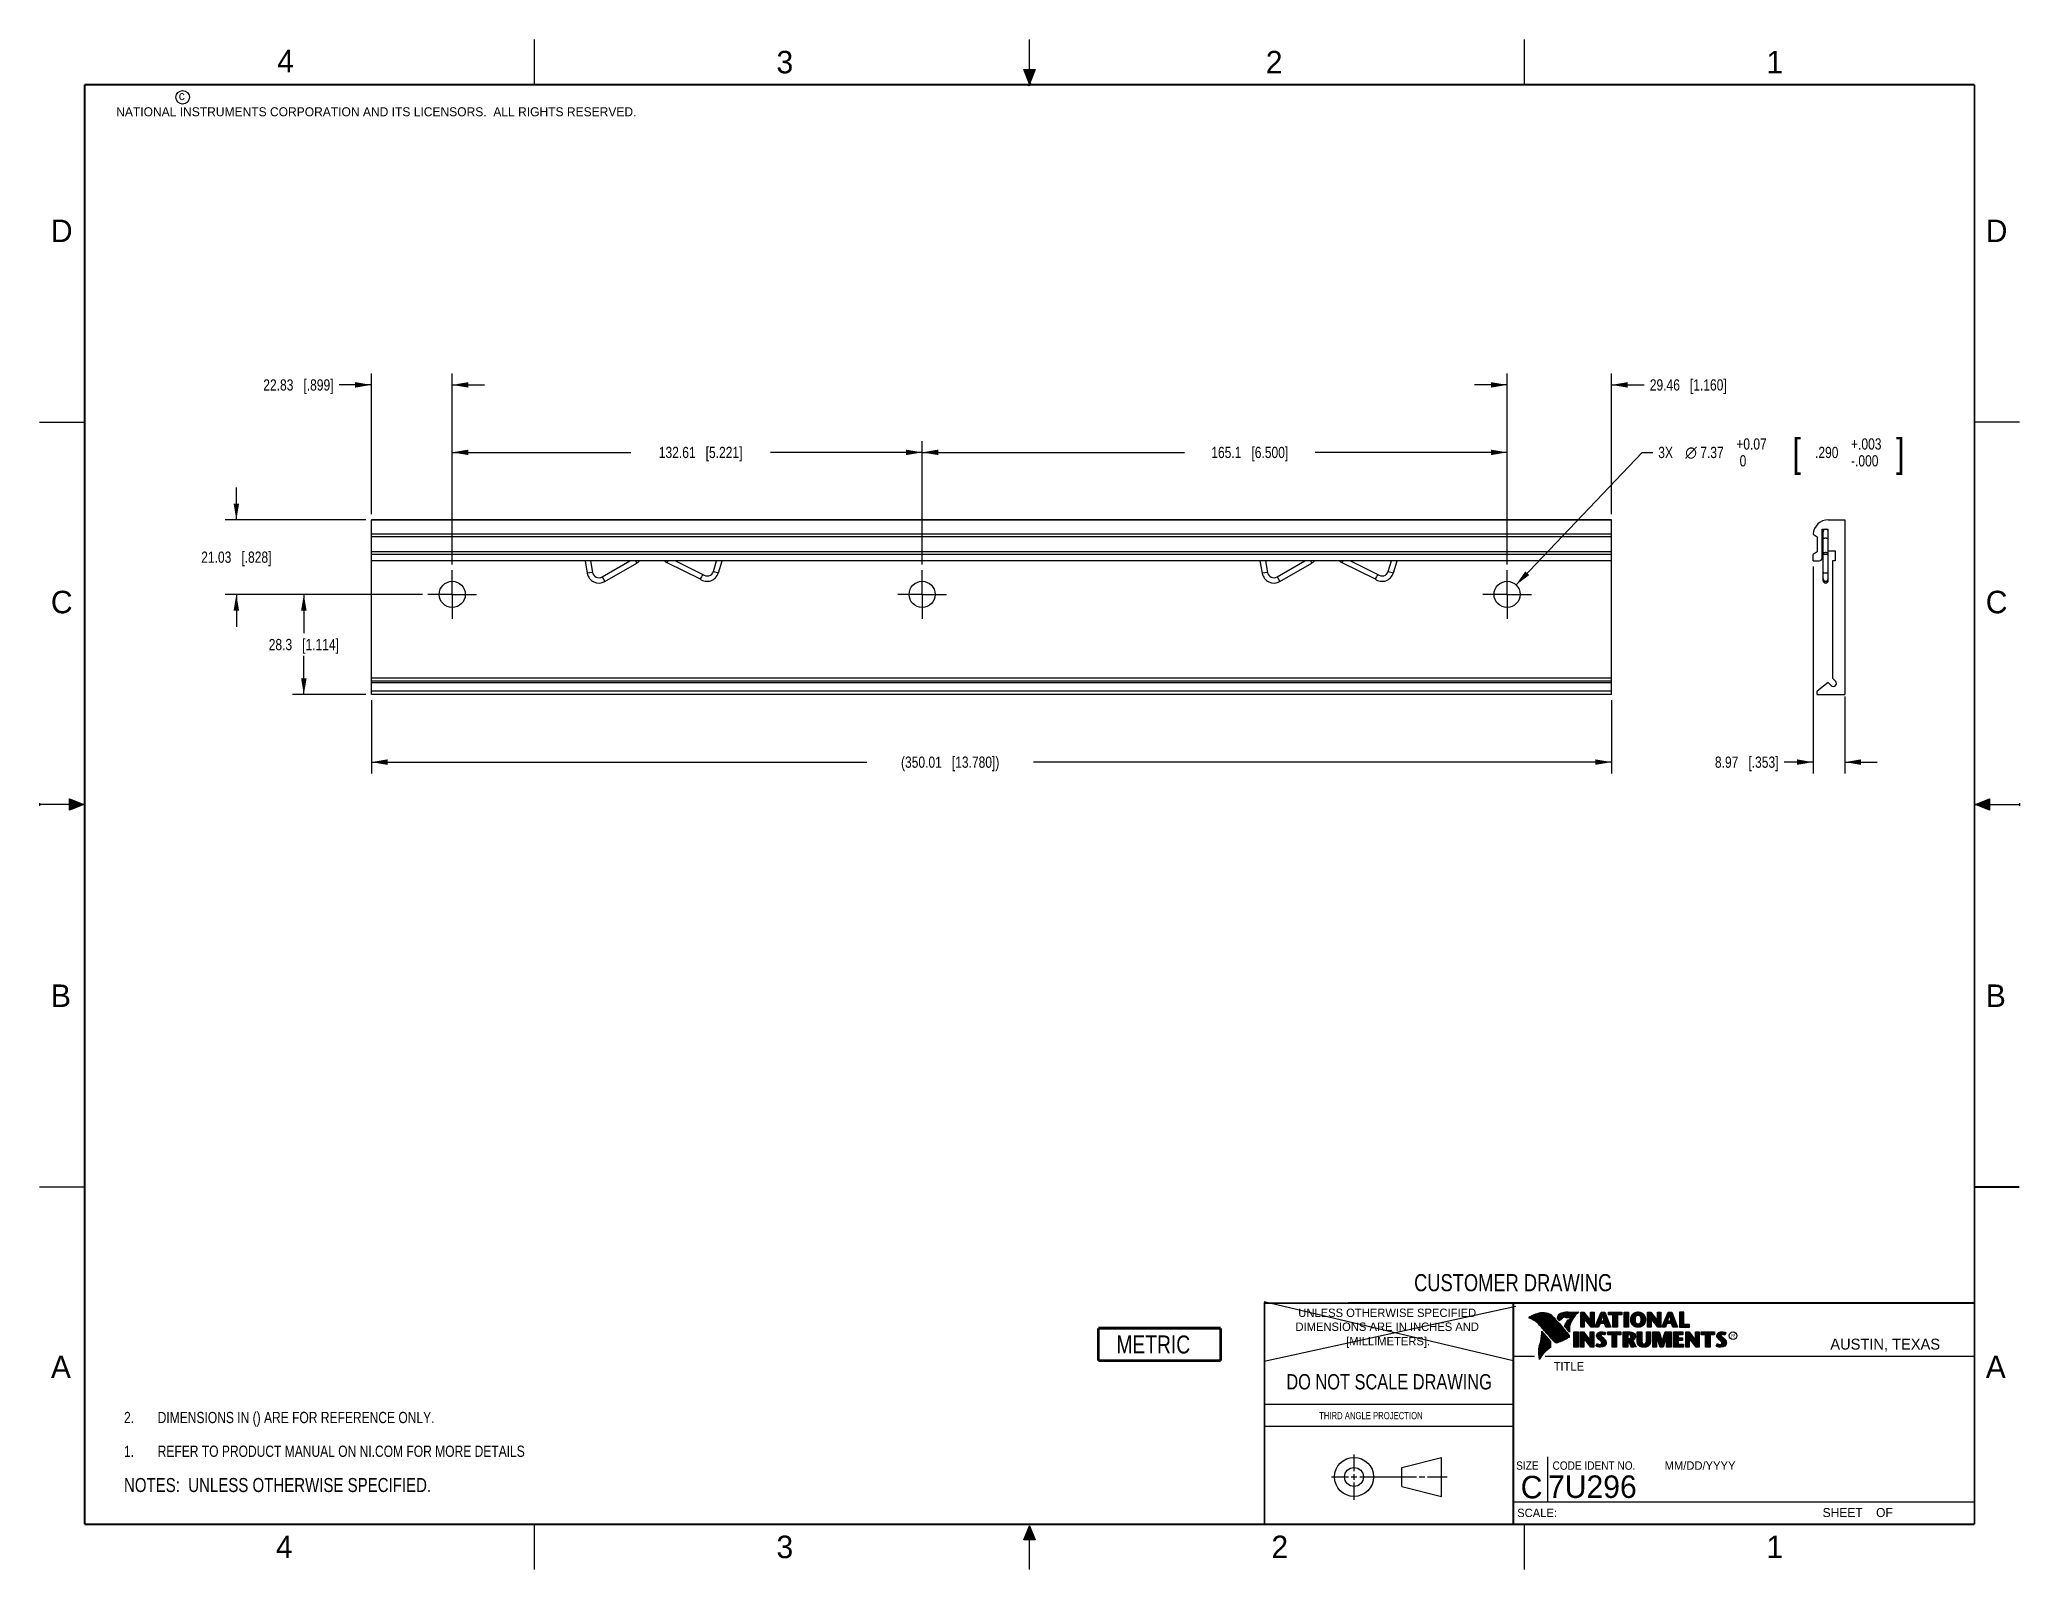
# Model space of a CAD drawing. Header units: inches. Extents: x 0 to 22, y 0 to 17.
import ezdxf

# ---------------------------------------------------------------- set-up
doc = ezdxf.new("R2010")
doc.units = ezdxf.units.IN
doc.header["$LTSCALE"] = 1.21
doc.header["$MEASUREMENT"] = 0
doc.linetypes.add('CENTER', pattern=[0.6, 0.375, -0.075, 0.075, -0.075])
doc.layers.get('0').update_dxf_attribs({"linetype": 'CONTINUOUS'})
for name, color, linetype in [('02___PRT_ALL_AXES', 7, 'CONTINUOUS'), ('DETAIL', 7, 'CONTINUOUS'), ('DIMENSIONS', 7, 'CONTINUOUS')]:
    doc.layers.add(name, color=color, linetype=linetype)
doc.styles.get("Standard").update_dxf_attribs({"font": 'txt', "width": 0.8})
doc.styles.add('TEXTSTYLE_1', font='gdt', dxfattribs={"width": 0.8})
doc.styles.add('TEXTSTYLE_2', font='txt')
doc.styles.add('TEXTSTYLE_3', font='txt', dxfattribs={"width": 0.9})
doc.dimstyles.new('DIMSTYLE_1', dxfattribs={"dimtxt": 0.125, "dimasz": 0.18, "dimexe": 0.125, "dimexo": 0.0625, "dimgap": 0.0625, "dimtad": 0, "dimtih": 1, "dimtoh": 1, "dimdec": 3, "dimdsep": 46, "dimtxsty": 'STANDARD', "dimblk": '_FILLED', "dimblk1": '_FILLED', "dimblk2": '_FILLED', "dimcen": 0.09, "dimadec": 0, "dimazin": 0, "dimtp": 0.01, "dimtm": 0.01, "dimtfac": 1, "dimtdec": 3, "dimtofl": 0, "dimtmove": 0, "dimatfit": 3, "dimldrblk": '_FILLED', "dimfxl": 1, "dimtolj": 1, "dimarcsym": 0})
doc.dimstyles.new('DIMSTYLE_2', dxfattribs={"dimtxt": 0.125, "dimasz": 0.18, "dimexe": 0.125, "dimexo": 0.0625, "dimgap": 0.09, "dimtad": 0, "dimtih": 1, "dimtoh": 1, "dimdec": 3, "dimdsep": 46, "dimtxsty": 'STANDARD', "dimblk": '_FILLED', "dimblk1": '_FILLED', "dimblk2": '_FILLED', "dimcen": 0.09, "dimadec": 0, "dimazin": 0, "dimtol": 1, "dimtp": 0.003, "dimtfac": 1, "dimtdec": 3, "dimtofl": 0, "dimtmove": 0, "dimatfit": 2, "dimldrblk": '_FILLED', "dimfxl": 1, "dimtolj": 1, "dimarcsym": 0})

msp = doc.modelspace()

# ---------------------------------------------------------------- texts
at = {"color": 2, "linetype": 'CONTINUOUS', "line_spacing_factor": 0.9}
for s, insert, char_height, width, attachment_point, style in [('4', (2.64, 16.8869), 0.25, 0.25, 1, 'TEXTSTYLE_2'), ('3', (8.1875, 16.875), 0.25, 0.25, 1, 'TEXTSTYLE_2'), ('2', (13.625, 16.875), 0.25, 0.25, 1, 'TEXTSTYLE_2'), ('1', (19.1875, 16.875), 0.25, 0.25, 1, 'TEXTSTYLE_2'), ('c', (1.5463, 16.428), 0.1, 0.1, 1, 'TEXTSTYLE_2'), ('NATIONAL INSTRUMENTS CORPORATION AND ITS LICENSORS.  ALL RIGHTS RESERVED.', (0.851, 16.2482), 0.1, 7.3, 1, 'TEXTSTYLE_2'), ('D', (0.125, 15), 0.25, 0.25, 1, 'TEXTSTYLE_2'), ('D', (21.625, 15), 0.25, 0.25, 1, 'TEXTSTYLE_2'), ('C', (0.125, 10.875), 0.25, 0.25, 1, 'TEXTSTYLE_2'), ('C', (21.625, 10.875), 0.25, 0.25, 1, 'TEXTSTYLE_2'), ('B', (0.125, 6.5), 0.25, 0.25, 1, 'TEXTSTYLE_2'), ('B', (21.625, 6.5), 0.25, 0.25, 1, 'TEXTSTYLE_2'), ('UNLESS OTHERWISE SPECIFIED', (14.9742, 2.8979), 0.093, 2.418, 2, 'TEXTSTYLE_2'), ('DIMENSIONS ARE IN INCHES AND', (14.9742, 2.7431), 0.093, 2.604, 2, 'TEXTSTYLE_2'), ('[MILLIMETERS].', (14.9844, 2.5829), 0.093, 1.302, 2, 'TEXTSTYLE_2'), ('R', (18.7972, 2.6166), 0.0418, 0.041753, 1, 'TEXTSTYLE_2'), ('AUSTIN, TEXAS', (19.898, 2.5642), 0.121576, 1.580488, 1, 'TEXTSTYLE_2'), ('A', (0.125, 2.375), 0.25, 0.25, 1, 'TEXTSTYLE_2'), ('TITLE', (16.8235, 2.303), 0.093, 0.465, 1, 'TEXTSTYLE_2'), ('A', (21.625, 2.375), 0.25, 0.25, 1, 'TEXTSTYLE_2'), ('SIZE', (16.407, 1.2002), 0.093, 0.3348, 1, 'TEXTSTYLE_3'), ('CODE IDENT NO.', (16.8114, 1.2002), 0.093, 1.1718, 1, 'TEXTSTYLE_3'), ('MM/DD/YYYY', (18.0565, 1.2002), 0.093, 0.93, 1, 'TEXTSTYLE_2'), ('SCALE:', (16.4187, 0.6745), 0.093, 0.558, 1, 'TEXTSTYLE_2'), ('SHEET    OF', (19.8121, 0.6815), 0.1, 1.1, 1, 'TEXTSTYLE_2'), ('4', (2.625, 0.375), 0.25, 0.25, 1, 'TEXTSTYLE_2'), ('3', (8.1875, 0.375), 0.25, 0.25, 1, 'TEXTSTYLE_2'), ('2', (13.6875, 0.375), 0.25, 0.25, 1, 'TEXTSTYLE_2'), ('1', (19.1875, 0.375), 0.25, 0.25, 1, 'TEXTSTYLE_2')]:
    msp.add_mtext(s, dxfattribs=dict(at, insert=insert, char_height=char_height, width=width, attachment_point=attachment_point, style=style))
at = {"color": 7, "linetype": 'CONTINUOUS', "attachment_point": 2, "line_spacing_factor": 0.9}
for s, insert, char_height, width in [('CUSTOMER DRAWING', (16.3742, 3.2811), 0.19, 2.432), ('DO NOT SCALE DRAWING', (14.9953, 2.1698), 0.17, 2.72)]:
    msp.add_mtext(s, dxfattribs=dict(at, insert=insert, char_height=char_height, width=width))
at = {"color": 2, "linetype": 'CONTINUOUS', "insert": (14.2178, 1.7486), "char_height": 0.08, "width": 1.408, "attachment_point": 1, "line_spacing_factor": 0.9}
msp.add_mtext('THIRD ANGLE PROJECTION', dxfattribs=at)
at = {"color": 7, "linetype": 'CONTINUOUS', "char_height": 0.25, "line_spacing_factor": 0.9, "style": 'TEXTSTYLE_2'}
for s, insert, width, attachment_point in [('C', (16.5785, 1.0393), 0.25, 2), ('7U296', (16.7614, 1.0441), 1.25, 1)]:
    msp.add_mtext(s, dxfattribs=dict(at, insert=insert, width=width, attachment_point=attachment_point))

# ---------------------------------------------------------------- blocks, each defined once
blk = doc.blocks.new('CUSTOM_NOTE_BL0', base_point=(3.625, 1.312))
at = {"color": 2, "linetype": 'CONTINUOUS', "width": 0.8}
for s, p in [('1.', (0.938, 1.25)), ('REFER TO PRODUCT MANUAL ON NI.COM FOR MORE DETAILS', (1.312, 1.25))]:
    blk.add_text(s, height=0.125, dxfattribs=at).set_placement(p)
blk = doc.blocks.new('_FILLED')
at = {"color": 0, "linetype": 'BYBLOCK'}
blk.add_solid([(0, 0), (-1, 0.17), (-1, -0.17)], dxfattribs=at)
blk = doc.blocks.new('*D0')
at = {"layer": 'DIMENSIONS', "color": 2, "linetype": 'CONTINUOUS'}
for p, q in [((3.686, 9.658), (3.686, 8.846)), ((17.466, 9.658), (17.466, 8.846)), ((3.686, 8.971), (9.193, 8.971)), ((17.466, 8.971), (11.043, 8.971))]:
    blk.add_line(p, q, dxfattribs=at)
at = {"layer": 'DIMENSIONS', "color": 2, "linetype": 'CONTINUOUS', "xscale": 0.18, "yscale": 0.18, "zscale": 0.18, "rotation": 180}
blk.add_blockref('_FILLED', (3.686, 8.971), dxfattribs=at)
at = {"layer": 'DIMENSIONS', "color": 2, "linetype": 'CONTINUOUS', "xscale": 0.18, "yscale": 0.18, "zscale": 0.18}
blk.add_blockref('_FILLED', (17.466, 8.971), dxfattribs=at)
at = {"layer": 'DIMENSIONS', "color": 2, "linetype": 'CONTINUOUS', "insert": (10.118, 9.033), "char_height": 0.125, "width": 1.725, "attachment_point": 2, "line_spacing_factor": 0.9}
blk.add_mtext('(350.01{\\Ftxt.shx;\\W1.000000;\\H0.125000; }[13.780])', dxfattribs=at)
blk = doc.blocks.new('*D1')
at = {"layer": 'DIMENSIONS', "color": 2, "linetype": 'CONTINUOUS'}
for p, q in [((3.686, 11.725), (3.686, 13.288)), ((4.585, 11.167), (4.585, 13.288)), ((3.686, 13.163), (3.328, 13.163)), ((4.585, 13.163), (4.945, 13.163))]:
    blk.add_line(p, q, dxfattribs=at)
at = {"layer": 'DIMENSIONS', "color": 2, "linetype": 'CONTINUOUS', "xscale": 0.18, "yscale": 0.18, "zscale": 0.18}
blk.add_blockref('_FILLED', (3.686, 13.163), dxfattribs=at)
at = {"layer": 'DIMENSIONS', "color": 2, "linetype": 'CONTINUOUS', "xscale": 0.18, "yscale": 0.18, "zscale": 0.18, "rotation": 180}
blk.add_blockref('_FILLED', (4.585, 13.163), dxfattribs=at)
at = {"layer": 'DIMENSIONS', "color": 2, "linetype": 'CONTINUOUS', "insert": (3.266, 13.225), "char_height": 0.125, "width": 1.225, "attachment_point": 3, "line_spacing_factor": 0.9}
blk.add_mtext('22.83{\\Ftxt.shx;\\W1.000000;\\H0.125000; }[.899]', dxfattribs=at)
blk = doc.blocks.new('*D2')
at = {"layer": 'DIMENSIONS', "color": 2, "linetype": 'CONTINUOUS'}
for p, q in [((4.585, 11.167), (4.585, 12.538)), ((4.585, 12.413), (6.57, 12.413)), ((9.806, 12.413), (8.12, 12.413)), ((9.806, 11.167), (9.806, 12.538))]:
    blk.add_line(p, q, dxfattribs=at)
at = {"layer": 'DIMENSIONS', "color": 2, "linetype": 'CONTINUOUS', "xscale": 0.18, "yscale": 0.18, "zscale": 0.18, "rotation": 180}
blk.add_blockref('_FILLED', (4.585, 12.413), dxfattribs=at)
at = {"layer": 'DIMENSIONS', "color": 2, "linetype": 'CONTINUOUS', "xscale": 0.18, "yscale": 0.18, "zscale": 0.18}
blk.add_blockref('_FILLED', (9.806, 12.413), dxfattribs=at)
at = {"layer": 'DIMENSIONS', "color": 2, "linetype": 'CONTINUOUS', "insert": (7.345, 12.475), "char_height": 0.125, "width": 1.425, "attachment_point": 2, "line_spacing_factor": 0.9}
blk.add_mtext('132.61{\\Ftxt.shx;\\W1.000000;\\H0.125000; }[5.221]', dxfattribs=at)
blk = doc.blocks.new('*D3')
at = {"layer": 'DIMENSIONS', "color": 2, "linetype": 'CONTINUOUS'}
for p, q in [((9.806, 11.167), (9.806, 12.538)), ((9.806, 12.413), (12.722, 12.413)), ((16.306, 12.413), (14.172, 12.413)), ((16.306, 11.167), (16.306, 12.538))]:
    blk.add_line(p, q, dxfattribs=at)
at = {"layer": 'DIMENSIONS', "color": 2, "linetype": 'CONTINUOUS', "xscale": 0.18, "yscale": 0.18, "zscale": 0.18, "rotation": 180}
blk.add_blockref('_FILLED', (9.806, 12.413), dxfattribs=at)
at = {"layer": 'DIMENSIONS', "color": 2, "linetype": 'CONTINUOUS', "xscale": 0.18, "yscale": 0.18, "zscale": 0.18}
blk.add_blockref('_FILLED', (16.306, 12.413), dxfattribs=at)
at = {"layer": 'DIMENSIONS', "color": 2, "linetype": 'CONTINUOUS', "insert": (13.447, 12.475), "char_height": 0.125, "width": 1.325, "attachment_point": 2, "line_spacing_factor": 0.9}
blk.add_mtext('165.1{\\Ftxt.shx;\\W1.000000;\\H0.125000; }[6.500]', dxfattribs=at)
blk = doc.blocks.new('*D4')
at = {"layer": 'DIMENSIONS', "color": 2, "linetype": 'CONTINUOUS'}
for p, q in [((4.253, 10.835), (2.811, 10.835)), ((2.936, 10.835), (2.936, 10.403)), ((2.936, 9.721), (2.936, 10.153)), ((3.624, 9.721), (2.811, 9.721))]:
    blk.add_line(p, q, dxfattribs=at)
at = {"layer": 'DIMENSIONS', "color": 2, "linetype": 'CONTINUOUS', "xscale": 0.18, "yscale": 0.18, "zscale": 0.18}
for p, rotation in [((2.936, 10.835), 90), ((2.936, 9.721), 270)]:
    blk.add_blockref('_FILLED', p, dxfattribs=dict(at, rotation=rotation))
at = {"layer": 'DIMENSIONS', "color": 2, "linetype": 'CONTINUOUS', "insert": (2.936, 10.34), "char_height": 0.125, "width": 1.225, "attachment_point": 2, "line_spacing_factor": 0.9}
blk.add_mtext('28.3{\\Ftxt.shx;\\W1.000000;\\H0.125000; }[1.114]', dxfattribs=at)
blk = doc.blocks.new('*D5')
at = {"layer": 'DIMENSIONS', "color": 2, "linetype": 'CONTINUOUS'}
for p, q in [((16.406, 10.94), (17.806, 12.413)), ((17.806, 12.413), (17.924, 12.413))]:
    blk.add_line(p, q, dxfattribs=at)
at = {"layer": 'DIMENSIONS', "color": 2, "linetype": 'CONTINUOUS', "xscale": 0.18, "yscale": 0.18, "zscale": 0.18, "rotation": 226.4479044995}
blk.add_blockref('_FILLED', (16.406, 10.94), dxfattribs=at)
at = {"layer": 'DIMENSIONS', "color": 2, "linetype": 'CONTINUOUS', "width": 0.8}
for s, height, p in [('+0.07', 0.125, (18.853, 12.444)), ('[', 0.312, (19.478, 12.257)), ('+.003', 0.125, (20.128, 12.444)), (']', 0.312, (20.628, 12.257)), ('3X ', 0.125, (17.986, 12.35)), ('7.37', 0.125, (18.453, 12.35)), (' 0', 0.125, (18.853, 12.257)), ('.290', 0.125, (19.728, 12.35)), ('-.000', 0.125, (20.128, 12.257))]:
    blk.add_text(s, height=height, dxfattribs=at).set_placement(p)
at = {"layer": 'DIMENSIONS', "color": 2, "linetype": 'CONTINUOUS', "style": 'TEXTSTYLE_1'}
blk.add_text('n', height=0.125, dxfattribs=at).set_placement((18.286, 12.35))
blk = doc.blocks.new('*D6')
at = {"layer": 'DIMENSIONS', "color": 2, "linetype": 'CONTINUOUS'}
for p, q in [((2.186, 11.663), (2.186, 12.023)), ((3.624, 11.663), (2.061, 11.663)), ((4.253, 10.835), (2.061, 10.835)), ((2.186, 10.835), (2.186, 10.475))]:
    blk.add_line(p, q, dxfattribs=at)
at = {"layer": 'DIMENSIONS', "color": 2, "linetype": 'CONTINUOUS', "xscale": 0.18, "yscale": 0.18, "zscale": 0.18}
for p, rotation in [((2.186, 11.663), 270), ((2.186, 10.835), 90)]:
    blk.add_blockref('_FILLED', p, dxfattribs=dict(at, rotation=rotation))
at = {"layer": 'DIMENSIONS', "color": 2, "linetype": 'CONTINUOUS', "insert": (2.186, 11.311), "char_height": 0.125, "width": 1.225, "attachment_point": 2, "line_spacing_factor": 0.9}
blk.add_mtext('21.03{\\Ftxt.shx;\\W1.000000;\\H0.125000; }[.828]', dxfattribs=at)
blk = doc.blocks.new('*D7')
at = {"layer": 'DIMENSIONS', "color": 2, "linetype": 'CONTINUOUS'}
for p, q in [((19.706, 11.145), (19.706, 8.846)), ((20.059, 9.702), (20.059, 8.846)), ((19.706, 8.971), (19.384, 8.971)), ((20.059, 8.971), (20.419, 8.971))]:
    blk.add_line(p, q, dxfattribs=at)
at = {"layer": 'DIMENSIONS', "color": 2, "linetype": 'CONTINUOUS', "xscale": 0.18, "yscale": 0.18, "zscale": 0.18}
blk.add_blockref('_FILLED', (19.706, 8.971), dxfattribs=at)
at = {"layer": 'DIMENSIONS', "color": 2, "linetype": 'CONTINUOUS', "xscale": 0.18, "yscale": 0.18, "zscale": 0.18, "rotation": 180}
blk.add_blockref('_FILLED', (20.059, 8.971), dxfattribs=at)
at = {"layer": 'DIMENSIONS', "color": 2, "linetype": 'CONTINUOUS', "insert": (19.322, 9.033), "char_height": 0.125, "width": 1.125, "attachment_point": 3, "line_spacing_factor": 0.9}
blk.add_mtext('8.97{\\Ftxt.shx;\\W1.000000;\\H0.125000; }[.353]', dxfattribs=at)
blk = doc.blocks.new('*D8')
at = {"layer": 'DIMENSIONS', "color": 2, "linetype": 'CONTINUOUS'}
for p, q in [((16.306, 11.167), (16.306, 13.288)), ((17.466, 11.725), (17.466, 13.288)), ((16.306, 13.163), (15.946, 13.163)), ((17.466, 13.163), (17.829, 13.163))]:
    blk.add_line(p, q, dxfattribs=at)
at = {"layer": 'DIMENSIONS', "color": 2, "linetype": 'CONTINUOUS', "xscale": 0.18, "yscale": 0.18, "zscale": 0.18}
blk.add_blockref('_FILLED', (16.306, 13.163), dxfattribs=at)
at = {"layer": 'DIMENSIONS', "color": 2, "linetype": 'CONTINUOUS', "xscale": 0.18, "yscale": 0.18, "zscale": 0.18, "rotation": 180}
blk.add_blockref('_FILLED', (17.466, 13.163), dxfattribs=at)
at = {"layer": 'DIMENSIONS', "color": 2, "linetype": 'CONTINUOUS', "insert": (17.892, 13.225), "char_height": 0.125, "width": 1.325, "attachment_point": 1, "line_spacing_factor": 0.9}
blk.add_mtext('29.46{\\Ftxt.shx;\\W1.000000;\\H0.125000; }[1.160]', dxfattribs=at)
blk = doc.blocks.new('METRIC_BL1', base_point=(12.444, 2.5))
at = {"layer": 'DETAIL', "color": 7, "linetype": 'CONTINUOUS', "const_width": 0.0309}
for points in [[(11.764, 2.68), (13.124, 2.68)], [(11.764, 2.68), (11.764, 2.32)], [(13.124, 2.68), (13.124, 2.32)], [(11.764, 2.32), (13.124, 2.32)]]:
    blk.add_lwpolyline(points, dxfattribs=at)
at = {"layer": 'DETAIL', "color": 2, "linetype": 'CONTINUOUS', "width": 0.8}
blk.add_text('METRIC', height=0.2, dxfattribs=at).set_placement((11.965, 2.399))
blk = doc.blocks.new('DIMS_REF_BL2', base_point=(3.125, 1.687))
at = {"layer": 'DETAIL', "color": 2, "linetype": 'CONTINUOUS', "width": 0.8}
for s, p in [('2.', (0.938, 1.625)), ('DIMENSIONS IN () ARE FOR REFERENCE ONLY.', (1.312, 1.625))]:
    blk.add_text(s, height=0.125, dxfattribs=at).set_placement(p)
blk = doc.blocks.new('NOTES_HEADER_BL3', base_point=(3.1215, 0.9375))
at = {"layer": 'DETAIL', "color": 2, "linetype": 'CONTINUOUS', "width": 0.8}
blk.add_text('NOTES:  UNLESS OTHERWISE SPECIFIED.', height=0.156, dxfattribs=at).set_placement((0.9375, 0.8595))

# ---------------------------------------------------------------- dimensions: what is measured, and where the dimension line sits
at = {"layer": 'DIMENSIONS', "color": 2, "linetype": 'CONTINUOUS'}
for base, p1, p2, picture, middle in [((4.5853, 13.163), (3.6863, 11.663), (4.5853, 11.105), '*D1', (2.6531, 13.163)), ((9.8063, 12.413), (4.5853, 11.105), (9.8063, 11.105), '*D2', (7.3452, 12.413)), ((16.3063, 12.413), (9.8063, 11.105), (16.3063, 11.105), '*D3', (13.4473, 12.413)), ((20.0587, 8.971), (19.7057, 11.208), (20.0587, 9.7641), '*D7', (18.759, 8.971))]:
    dim = msp.add_linear_dim(base=base, p1=p1, p2=p2, dimstyle='DIMSTYLE_1', dxfattribs=at)
    dim.commit()
    dim.dimension.update_dxf_attribs({"geometry": picture, "text_midpoint": middle, "dimtype": 160})
for base, p1, p2, angle, picture, middle in [((16.3063, 13.163), (17.4663, 11.663), (16.3063, 11.105), 180, '*D8', (18.5545, 13.163)), ((2.1863, 11.663), (4.3153, 10.835), (3.6863, 11.663), 90, '*D6', (2.1863, 11.249)), ((2.9363, 10.835), (3.6863, 9.721), (4.3153, 10.835), 90, '*D4', (2.9363, 10.278))]:
    dim = msp.add_linear_dim(base=base, p1=p1, p2=p2, angle=angle, dimstyle='DIMSTYLE_1', dxfattribs=at)
    dim.commit()
    dim.dimension.update_dxf_attribs({"geometry": picture, "text_midpoint": middle, "dimtype": 160})
dim = msp.add_diameter_dim_2p(p1=(16.4062, 10.9401), p2=(16.2064, 10.7299), text='3X %%c<>', dimstyle='DIMSTYLE_2', override={"dimpost": '<>'}, dxfattribs=at)
dim.commit()
dim.dimension.update_dxf_attribs({"geometry": '*D5', "text_midpoint": (19.4323, 12.413), "dimtype": 163})
dim = msp.add_linear_dim(base=(3.6863, 8.971), p1=(17.4663, 9.721), p2=(3.6863, 9.721), angle=180, text='(<>)', dimstyle='DIMSTYLE_1', dxfattribs=at)
dim.commit()
dim.dimension.update_dxf_attribs({"geometry": '*D0', "text_midpoint": (10.1179, 8.971), "dimtype": 160})

# ---------------------------------------------------------------- hatches: boundary and pattern name
at = {"linetype": 'CONTINUOUS'}
for points in [[(11, 16.51), (10.9375, 16.6663), (11.0625, 16.6663)], [(0.3337, 8.5625), (0.49, 8.5), (0.3337, 8.4375)], [(21.6663, 8.5625), (21.6663, 8.4375), (21.51, 8.5)], [(10.9375, 0.3287), (11, 0.485), (11.0625, 0.3287)]]:
    msp.add_hatch(color=2, dxfattribs=at).paths.add_polyline_path(points)

# ---------------------------------------------------------------- linework, layer by layer
at = {"color": 2, "linetype": 'CONTINUOUS'}
for p, q in [((5.5, 16.5), (5.5, 17)), ((11, 16.485), (11, 17)), ((16.5, 16.5), (16.5, 17)), ((11, 16.51), (10.9375, 16.6663)), ((10.9375, 16.6663), (11.0625, 16.6663)), ((11.015, 16.515), (10.985, 16.485)), ((10.985, 16.485), (11, 16.515)), ((11.0625, 16.6663), (11, 16.51)), ((11, 16.485), (11.015, 16.515)), ((0, 12.75), (0.5, 12.75)), ((22, 12.75), (21.5, 12.75)), ((0, 8.515), (0, 8.485)), ((0.49, 8.5), (0, 8.5)), ((0.3337, 8.4375), (0.3337, 8.5625)), ((0.3337, 8.5625), (0.49, 8.5)), ((0.49, 8.5), (0.3337, 8.4375)), ((21.51, 8.5), (21.6663, 8.5625)), ((21.51, 8.5), (22, 8.5)), ((21.6663, 8.4375), (21.51, 8.5)), ((21.6663, 8.5625), (21.6663, 8.4375)), ((22, 8.515), (22, 8.485)), ((0, 4.25), (0.5, 4.25)), ((16.375, 2.96), (21.5, 2.96)), ((16.5578, 2.796), (16.5578, 2.7989)), ((16.5646, 2.7936), (16.5646, 2.8033)), ((16.5714, 2.7909), (16.5714, 2.8075)), ((16.5782, 2.788), (16.5782, 2.8116)), ((16.5851, 2.7849), (16.5851, 2.8154)), ((16.5919, 2.7815), (16.5919, 2.819)), ((16.5987, 2.7778), (16.5987, 2.8221)), ((16.6055, 2.7738), (16.6055, 2.8249)), ((16.6124, 2.7696), (16.6124, 2.8276)), ((16.6192, 2.765), (16.6192, 2.8301)), ((16.626, 2.7601), (16.626, 2.8325)), ((16.6329, 2.7549), (16.6329, 2.8347)), ((16.6397, 2.7492), (16.6397, 2.8367)), ((16.6465, 2.7431), (16.6465, 2.8386)), ((16.6533, 2.7366), (16.6533, 2.8403)), ((16.6602, 2.7295), (16.6602, 2.8419)), ((16.667, 2.7221), (16.667, 2.8435)), ((16.6738, 2.7146), (16.6738, 2.8449)), ((16.6806, 2.707), (16.6806, 2.8459)), ((16.6875, 2.6995), (16.6875, 2.8467)), ((16.7939, 2.533), (16.6919, 2.6489)), ((16.6943, 2.6918), (16.6943, 2.8472)), ((16.7011, 2.6841), (16.7011, 2.8474)), ((16.708, 2.6764), (16.708, 2.8474)), ((16.7148, 2.6685), (16.7148, 2.847)), ((16.7216, 2.6607), (16.7216, 2.8465)), ((16.7284, 2.6527), (16.7284, 2.8456)), ((16.7353, 2.6447), (16.7353, 2.8445)), ((16.7421, 2.6366), (16.7421, 2.8431)), ((16.7489, 2.6285), (16.7489, 2.8417)), ((16.7557, 2.6204), (16.7557, 2.84)), ((16.7626, 2.6125), (16.7626, 2.8378)), ((16.7694, 2.6046), (16.7694, 2.8352)), ((16.7762, 2.5968), (16.7762, 2.8321)), ((16.7831, 2.5891), (16.7831, 2.8284)), ((16.7899, 2.5815), (16.7899, 2.8242)), ((16.7967, 2.5739), (16.7967, 2.8193)), ((16.8035, 2.5665), (16.8035, 2.8136)), ((16.8104, 2.5591), (16.8104, 2.807)), ((16.8172, 2.5519), (16.8172, 2.7996)), ((16.824, 2.5447), (16.824, 2.7924)), ((16.8308, 2.5375), (16.8308, 2.7853)), ((16.8377, 2.5314), (16.8377, 2.7781)), ((16.8445, 2.5262), (16.8445, 2.7709)), ((16.8513, 2.523), (16.8513, 2.7637)), ((16.8581, 2.5224), (16.8581, 2.7565)), ((16.8864, 2.7664), (16.8632, 2.7937)), ((16.865, 2.5241), (16.865, 2.7493)), ((16.8877, 2.7723), (16.8682, 2.7952)), ((16.8718, 2.791), (16.8718, 2.8085)), ((16.8718, 2.527), (16.8718, 2.7421)), ((16.8786, 2.783), (16.8786, 2.8206)), ((16.8786, 2.5298), (16.8786, 2.7348)), ((16.8855, 2.7749), (16.8855, 2.8281)), ((16.8855, 2.5327), (16.8855, 2.727)), ((16.8923, 2.7747), (16.8923, 2.8335)), ((16.8923, 2.5356), (16.8923, 2.7187)), ((16.8991, 2.7788), (16.8991, 2.8375)), ((16.8991, 2.5385), (16.8991, 2.7104)), ((16.9059, 2.7837), (16.9059, 2.8408)), ((16.9059, 2.5415), (16.9059, 2.7022)), ((16.9128, 2.7896), (16.9128, 2.8436)), ((16.9128, 2.5446), (16.9128, 2.6939)), ((16.9196, 2.7966), (16.9196, 2.8459)), ((16.9196, 2.5477), (16.9196, 2.6856)), ((16.9264, 2.8018), (16.9264, 2.8477)), ((16.9264, 2.5508), (16.9264, 2.6774)), ((16.9332, 2.8053), (16.9332, 2.849)), ((16.9332, 2.554), (16.9332, 2.6691)), ((16.9401, 2.8077), (16.9401, 2.8499)), ((16.9401, 2.5573), (16.9401, 2.6608)), ((16.9616, 2.6797), (16.9434, 2.7005)), ((16.9469, 2.8082), (16.9469, 2.8509)), ((16.9469, 2.5606), (16.9469, 2.6526)), ((16.9653, 2.6828), (16.9492, 2.7013)), ((16.9537, 2.8069), (16.9537, 2.8518)), ((16.9537, 2.696), (16.9537, 2.7109)), ((16.9537, 2.5639), (16.9537, 2.6443)), ((16.9606, 2.8048), (16.9606, 2.8525)), ((16.9606, 2.6882), (16.9606, 2.7266)), ((16.9674, 2.8034), (16.9674, 2.8531)), ((16.9674, 2.6802), (16.9674, 2.7444)), ((16.9742, 2.8027), (16.9742, 2.8536)), ((16.9742, 2.672), (16.9742, 2.7568)), ((16.981, 2.8023), (16.981, 2.854)), ((16.981, 2.664), (16.981, 2.7634)), ((16.9838, 2.8589), (17.0997, 2.8607)), ((16.9839, 2.8541), (17.087, 2.8557)), ((16.9879, 2.802), (16.9879, 2.8542)), ((16.9879, 2.6563), (16.9879, 2.7665)), ((16.999, 2.637), (16.9946, 2.6418)), ((16.9947, 2.8019), (16.9947, 2.8543)), ((16.9947, 2.6748), (16.9947, 2.7683)), ((17.0015, 2.8005), (17.0015, 2.8544)), ((17.0015, 2.7195), (17.0015, 2.7694)), ((17.0083, 2.7963), (17.0083, 2.8545)), ((17.0083, 2.7388), (17.0083, 2.7698)), ((17.0152, 2.755), (17.0152, 2.8546)), ((17.022, 2.7691), (17.022, 2.8547)), ((17.0288, 2.7817), (17.0288, 2.8548)), ((17.0357, 2.7931), (17.0357, 2.8549)), ((17.0425, 2.8035), (17.0425, 2.855)), ((17.0493, 2.8131), (17.0493, 2.8551)), ((17.0561, 2.822), (17.0561, 2.8552)), ((17.063, 2.8303), (17.063, 2.8553)), ((17.0698, 2.8381), (17.0698, 2.8554)), ((17.0766, 2.8454), (17.0766, 2.8555)), ((17.1243, 2.8592), (17.1609, 2.8592)), ((17.1243, 2.6915), (17.1243, 2.8592)), ((17.1637, 2.6915), (17.1243, 2.6915)), ((17.1291, 2.8543), (17.1585, 2.8543)), ((17.1291, 2.6963), (17.1291, 2.8543)), ((17.1589, 2.6963), (17.1291, 2.6963)), ((17.1381, 2.6963), (17.1381, 2.8543)), ((17.1447, 2.6963), (17.1447, 2.8543)), ((17.1514, 2.6963), (17.1514, 2.8543)), ((17.1589, 2.8042), (17.1581, 2.8543)), ((17.1585, 2.8543), (17.2383, 2.7492)), ((17.2418, 2.6963), (17.1589, 2.8042)), ((17.1589, 2.8042), (17.1589, 2.6963)), ((17.1609, 2.8592), (17.2334, 2.7636)), ((17.2395, 2.6915), (17.1637, 2.7899)), ((17.1637, 2.7899), (17.1637, 2.6915)), ((17.1648, 2.7965), (17.1648, 2.8461)), ((17.1714, 2.7879), (17.1714, 2.8373)), ((17.1781, 2.7792), (17.1781, 2.8285)), ((17.1848, 2.7705), (17.1848, 2.8197)), ((17.1915, 2.7618), (17.1915, 2.8109)), ((17.1981, 2.7531), (17.1981, 2.8021)), ((17.2048, 2.7445), (17.2048, 2.7933)), ((17.2115, 2.7358), (17.2115, 2.7845)), ((17.2182, 2.7271), (17.2182, 2.7757)), ((17.2248, 2.7184), (17.2248, 2.7669)), ((17.2315, 2.7098), (17.2315, 2.7581)), ((17.2334, 2.8592), (17.2732, 2.8592)), ((17.2334, 2.7636), (17.2334, 2.8592)), ((17.2382, 2.7011), (17.2383, 2.7492)), ((17.2383, 2.8543), (17.2684, 2.8543)), ((17.2383, 2.7492), (17.2383, 2.8543)), ((17.2732, 2.6915), (17.2395, 2.6915)), ((17.2684, 2.6963), (17.2418, 2.6963)), ((17.2449, 2.6963), (17.2449, 2.8543)), ((17.2515, 2.6963), (17.2515, 2.8543)), ((17.2582, 2.6963), (17.2582, 2.8543)), ((17.2649, 2.6963), (17.2649, 2.8543)), ((17.2684, 2.8543), (17.2684, 2.6963)), ((17.2732, 2.8592), (17.2732, 2.6915)), ((17.2831, 2.6915), (17.3516, 2.8591)), ((17.3228, 2.6915), (17.2831, 2.6915)), ((17.2903, 2.6964), (17.3548, 2.8542)), ((17.3195, 2.6964), (17.2903, 2.6964)), ((17.2983, 2.6964), (17.2983, 2.7158)), ((17.3049, 2.6964), (17.3049, 2.7322)), ((17.3116, 2.6964), (17.3116, 2.7485)), ((17.3183, 2.6964), (17.3183, 2.7648)), ((17.3356, 2.7364), (17.3195, 2.6964)), ((17.3388, 2.7316), (17.3228, 2.6915)), ((17.325, 2.7101), (17.325, 2.7812)), ((17.3316, 2.7267), (17.3316, 2.7975)), ((17.394, 2.7364), (17.3356, 2.7364)), ((17.3383, 2.7364), (17.3383, 2.8138)), ((17.3905, 2.7316), (17.3388, 2.7316)), ((17.3409, 2.7533), (17.3624, 2.8228)), ((17.389, 2.7533), (17.3409, 2.7533)), ((17.345, 2.7666), (17.345, 2.8302)), ((17.345, 2.7364), (17.345, 2.7533)), ((17.3475, 2.7581), (17.3659, 2.8179)), ((17.3827, 2.7581), (17.3475, 2.7581)), ((17.3516, 2.8591), (17.3938, 2.8591)), ((17.3517, 2.7882), (17.3517, 2.8465)), ((17.3517, 2.7364), (17.3517, 2.7533)), ((17.3548, 2.8542), (17.3905, 2.8542)), ((17.3583, 2.8098), (17.3583, 2.8542)), ((17.3583, 2.7364), (17.3583, 2.7533)), ((17.3624, 2.8228), (17.3701, 2.8228)), ((17.365, 2.8228), (17.365, 2.8542)), ((17.365, 2.7364), (17.365, 2.7533)), ((17.3659, 2.8179), (17.3664, 2.8179)), ((17.3664, 2.8179), (17.3827, 2.7581)), ((17.3701, 2.8228), (17.389, 2.7533)), ((17.3717, 2.817), (17.3717, 2.8542)), ((17.3717, 2.7364), (17.3717, 2.7533)), ((17.3784, 2.7925), (17.3784, 2.8542)), ((17.3784, 2.7364), (17.3784, 2.7533)), ((17.385, 2.7679), (17.385, 2.8542)), ((17.385, 2.7364), (17.385, 2.7533)), ((17.3905, 2.8542), (17.4504, 2.6964)), ((17.4039, 2.6915), (17.3905, 2.7316)), ((17.3917, 2.7364), (17.3917, 2.851)), ((17.3938, 2.8591), (17.4574, 2.6915)), ((17.4074, 2.6964), (17.394, 2.7364)), ((17.3984, 2.7232), (17.3984, 2.8334)), ((17.4574, 2.6915), (17.4039, 2.6915)), ((17.4051, 2.7034), (17.4051, 2.8158)), ((17.4504, 2.6964), (17.4074, 2.6964)), ((17.4118, 2.6964), (17.4118, 2.7982)), ((17.4184, 2.6964), (17.4184, 2.7806)), ((17.4251, 2.6964), (17.4251, 2.763)), ((17.4318, 2.6964), (17.4318, 2.7455)), ((17.4327, 2.8591), (17.5802, 2.8591)), ((17.4327, 2.8278), (17.4327, 2.8591)), ((17.481, 2.8278), (17.4327, 2.8278)), ((17.4375, 2.8542), (17.5753, 2.8542)), ((17.4375, 2.8327), (17.4375, 2.8542)), ((17.4859, 2.8327), (17.4375, 2.8327)), ((17.4385, 2.6964), (17.4385, 2.7279)), ((17.4451, 2.8327), (17.4451, 2.8542)), ((17.4451, 2.6964), (17.4451, 2.7103)), ((17.4518, 2.8327), (17.4518, 2.8542)), ((17.4585, 2.8327), (17.4585, 2.8542)), ((17.4652, 2.8327), (17.4652, 2.8542)), ((17.4718, 2.8327), (17.4718, 2.8542)), ((17.4785, 2.8327), (17.4785, 2.8542)), ((17.481, 2.6915), (17.481, 2.8278)), ((17.5318, 2.6915), (17.481, 2.6915)), ((17.4859, 2.8327), (17.4852, 2.8542)), ((17.4859, 2.6964), (17.4859, 2.8327)), ((17.5269, 2.6964), (17.4859, 2.6964)), ((17.4919, 2.6964), (17.4919, 2.8542)), ((17.4985, 2.6964), (17.4985, 2.8542)), ((17.5052, 2.6964), (17.5052, 2.8542)), ((17.5119, 2.6964), (17.5119, 2.8542)), ((17.5186, 2.6964), (17.5186, 2.8542)), ((17.5269, 2.8327), (17.5252, 2.8542)), ((17.5753, 2.8327), (17.5269, 2.8327)), ((17.5269, 2.8327), (17.5269, 2.6964)), ((17.5802, 2.8278), (17.5318, 2.8278)), ((17.5318, 2.8278), (17.5318, 2.6915)), ((17.5319, 2.8327), (17.5319, 2.8542)), ((17.5386, 2.8327), (17.5386, 2.8542)), ((17.5453, 2.8327), (17.5453, 2.8542)), ((17.5519, 2.8327), (17.5519, 2.8542)), ((17.5586, 2.8327), (17.5586, 2.8542)), ((17.5653, 2.8327), (17.5653, 2.8542)), ((17.572, 2.8327), (17.572, 2.8542)), ((17.5753, 2.8542), (17.5753, 2.8327)), ((17.5802, 2.8591), (17.5802, 2.8278)), ((17.6059, 2.8591), (17.6565, 2.8591)), ((17.6059, 2.6915), (17.6059, 2.8591)), ((17.6565, 2.6915), (17.6059, 2.6915)), ((17.6108, 2.8542), (17.6516, 2.8542)), ((17.6108, 2.6964), (17.6108, 2.8542)), ((17.6516, 2.6964), (17.6108, 2.6964)), ((17.6187, 2.6964), (17.6187, 2.8542)), ((17.6254, 2.6964), (17.6254, 2.8542)), ((17.632, 2.6964), (17.632, 2.8542)), ((17.6387, 2.6964), (17.6387, 2.8542)), ((17.6454, 2.6964), (17.6454, 2.8542)), ((17.6516, 2.8542), (17.6516, 2.6964)), ((17.6565, 2.8591), (17.6565, 2.6915)), ((17.6849, 2.7803), (17.6851, 2.7836)), ((17.6849, 2.7769), (17.6849, 2.7803)), ((17.6849, 2.7735), (17.6849, 2.7769)), ((17.6851, 2.7701), (17.6849, 2.7735)), ((17.6851, 2.7836), (17.6853, 2.7869)), ((17.6854, 2.7668), (17.6851, 2.7701)), ((17.6853, 2.7869), (17.6857, 2.7901)), ((17.6859, 2.7634), (17.6854, 2.7668)), ((17.6857, 2.7901), (17.6862, 2.7933)), ((17.6864, 2.76), (17.6859, 2.7634)), ((17.6862, 2.7933), (17.6868, 2.7964)), ((17.687, 2.7567), (17.6864, 2.76)), ((17.6868, 2.7964), (17.6876, 2.7995)), ((17.6878, 2.7535), (17.687, 2.7567)), ((17.6876, 2.7995), (17.6884, 2.8024)), ((17.6886, 2.7503), (17.6878, 2.7535)), ((17.6884, 2.8024), (17.6893, 2.8053)), ((17.6895, 2.7471), (17.6886, 2.7503)), ((17.6893, 2.8053), (17.6904, 2.8081)), ((17.6905, 2.7441), (17.6895, 2.7471)), ((17.6904, 2.8081), (17.6915, 2.8108)), ((17.6905, 2.7441), (17.6904, 2.8081)), ((17.6917, 2.7411), (17.6905, 2.7441)), ((17.6915, 2.8108), (17.6928, 2.8135)), ((17.6929, 2.7383), (17.6917, 2.7411)), ((17.6928, 2.8135), (17.6942, 2.8161)), ((17.6942, 2.7355), (17.6929, 2.7383)), ((17.6942, 2.8161), (17.6957, 2.8186)), ((17.6956, 2.7327), (17.6942, 2.7355)), ((17.6971, 2.7301), (17.6956, 2.7327)), ((17.6957, 2.8186), (17.6973, 2.8211)), ((17.6971, 2.7301), (17.6973, 2.8211)), ((17.6987, 2.7275), (17.6971, 2.7301)), ((17.6973, 2.8211), (17.699, 2.8236)), ((17.7003, 2.725), (17.6987, 2.7275)), ((17.699, 2.8236), (17.7008, 2.826)), ((17.7021, 2.7226), (17.7003, 2.725)), ((17.7008, 2.826), (17.7028, 2.8284)), ((17.704, 2.7203), (17.7021, 2.7226)), ((17.7028, 2.8284), (17.7048, 2.8307)), ((17.704, 2.7203), (17.7048, 2.8307)), ((17.706, 2.7181), (17.704, 2.7203)), ((17.7048, 2.8307), (17.707, 2.833)), ((17.708, 2.7159), (17.706, 2.7181)), ((17.707, 2.833), (17.7092, 2.8351)), ((17.7102, 2.7138), (17.708, 2.7159)), ((17.7092, 2.8351), (17.7114, 2.8372)), ((17.7102, 2.7138), (17.7114, 2.8372)), ((17.7124, 2.7119), (17.7102, 2.7138)), ((17.7114, 2.8372), (17.7138, 2.8392)), ((17.7147, 2.71), (17.7124, 2.7119)), ((17.7138, 2.8392), (17.7162, 2.841)), ((17.717, 2.7082), (17.7147, 2.71)), ((17.7162, 2.841), (17.7186, 2.8427)), ((17.717, 2.7082), (17.7186, 2.8427)), ((17.7195, 2.7066), (17.717, 2.7082)), ((17.7186, 2.8427), (17.721, 2.8444)), ((17.722, 2.705), (17.7195, 2.7066)), ((17.721, 2.8444), (17.7235, 2.8459)), ((17.7246, 2.7036), (17.722, 2.705)), ((17.7235, 2.8459), (17.7261, 2.8472)), ((17.7246, 2.7036), (17.7235, 2.8459)), ((17.7273, 2.7022), (17.7246, 2.7036)), ((17.7261, 2.8472), (17.7287, 2.8485)), ((17.7267, 2.7789), (17.7268, 2.7812)), ((17.7267, 2.7766), (17.7267, 2.7789)), ((17.7267, 2.7743), (17.7267, 2.7766)), ((17.7268, 2.772), (17.7267, 2.7743)), ((17.7268, 2.7812), (17.7269, 2.7835)), ((17.7269, 2.7696), (17.7268, 2.772)), ((17.7269, 2.7835), (17.727, 2.7857)), ((17.727, 2.7673), (17.7269, 2.7696)), ((17.727, 2.7857), (17.7272, 2.7879)), ((17.7272, 2.765), (17.727, 2.7673)), ((17.7272, 2.7879), (17.7274, 2.79)), ((17.7274, 2.7628), (17.7272, 2.765)), ((17.7301, 2.701), (17.7273, 2.7022)), ((17.7274, 2.79), (17.7276, 2.7921)), ((17.7277, 2.7606), (17.7274, 2.7628)), ((17.7276, 2.7921), (17.7279, 2.7941)), ((17.728, 2.7584), (17.7277, 2.7606)), ((17.7279, 2.7941), (17.7282, 2.7961)), ((17.7283, 2.7563), (17.728, 2.7584)), ((17.7282, 2.7961), (17.7286, 2.798)), ((17.7287, 2.7543), (17.7283, 2.7563)), ((17.7286, 2.798), (17.729, 2.7998)), ((17.7287, 2.8485), (17.7314, 2.8497)), ((17.7291, 2.7523), (17.7287, 2.7543)), ((17.729, 2.7998), (17.7294, 2.8016)), ((17.7295, 2.7503), (17.7291, 2.7523)), ((17.7294, 2.8016), (17.7299, 2.8034)), ((17.73, 2.7485), (17.7295, 2.7503)), ((17.7299, 2.8034), (17.7304, 2.8051)), ((17.7306, 2.7466), (17.73, 2.7485)), ((17.7301, 2.701), (17.7305, 2.7469)), ((17.733, 2.6999), (17.7301, 2.701)), ((17.7304, 2.8051), (17.7309, 2.8068)), ((17.7311, 2.7449), (17.7306, 2.7466)), ((17.7309, 2.8068), (17.7316, 2.8085)), ((17.731, 2.807), (17.7314, 2.8497)), ((17.7318, 2.7431), (17.7311, 2.7449)), ((17.7314, 2.8497), (17.7342, 2.8508)), ((17.7316, 2.8085), (17.7322, 2.8101)), ((17.7324, 2.7414), (17.7318, 2.7431)), ((17.7322, 2.8101), (17.7329, 2.8117)), ((17.7331, 2.7398), (17.7324, 2.7414)), ((17.7329, 2.8117), (17.7337, 2.8133)), ((17.736, 2.6989), (17.733, 2.6999)), ((17.7339, 2.7382), (17.7331, 2.7398)), ((17.7337, 2.8133), (17.7345, 2.8149)), ((17.7347, 2.7366), (17.7339, 2.7382)), ((17.7342, 2.8508), (17.737, 2.8517)), ((17.7345, 2.8149), (17.7354, 2.8164)), ((17.7355, 2.7351), (17.7347, 2.7366)), ((17.7354, 2.8164), (17.7364, 2.8178)), ((17.7365, 2.7337), (17.7355, 2.7351)), ((17.7391, 2.698), (17.736, 2.6989)), ((17.7364, 2.8178), (17.7374, 2.8192)), ((17.7374, 2.7323), (17.7365, 2.7337)), ((17.737, 2.8517), (17.7399, 2.8526)), ((17.7374, 2.8193), (17.737, 2.8517)), ((17.7374, 2.8192), (17.7384, 2.8206)), ((17.7385, 2.7309), (17.7374, 2.7323)), ((17.7384, 2.8206), (17.7395, 2.8218)), ((17.7388, 2.698), (17.7384, 2.7309)), ((17.7396, 2.7296), (17.7385, 2.7309)), ((17.7423, 2.6972), (17.7391, 2.698)), ((17.7395, 2.8218), (17.7407, 2.823)), ((17.7408, 2.7283), (17.7396, 2.7296)), ((17.7399, 2.8526), (17.7429, 2.8534)), ((17.7407, 2.823), (17.742, 2.8241)), ((17.742, 2.7272), (17.7408, 2.7283)), ((17.742, 2.8241), (17.7432, 2.8252)), ((17.7433, 2.7261), (17.742, 2.7272)), ((17.7456, 2.6966), (17.7423, 2.6972)), ((17.7429, 2.8534), (17.7459, 2.8541)), ((17.7432, 2.8252), (17.7446, 2.8261)), ((17.7446, 2.725), (17.7433, 2.7261)), ((17.7446, 2.8261), (17.746, 2.827)), ((17.746, 2.7241), (17.7446, 2.725)), ((17.7455, 2.8267), (17.7455, 2.854)), ((17.7455, 2.6966), (17.7455, 2.7244)), ((17.7489, 2.696), (17.7456, 2.6966)), ((17.7459, 2.8541), (17.749, 2.8546)), ((17.746, 2.827), (17.7474, 2.8278)), ((17.7475, 2.7232), (17.746, 2.7241)), ((17.7474, 2.8278), (17.7488, 2.8285)), ((17.749, 2.7224), (17.7475, 2.7232)), ((17.7488, 2.8285), (17.7503, 2.8291)), ((17.7523, 2.6956), (17.7489, 2.696)), ((17.749, 2.8546), (17.7522, 2.8551)), ((17.7506, 2.7217), (17.749, 2.7224)), ((17.7503, 2.8291), (17.7519, 2.8297)), ((17.7522, 2.7212), (17.7506, 2.7217)), ((17.7519, 2.8297), (17.7535, 2.8301)), ((17.7522, 2.8551), (17.7553, 2.8554)), ((17.7522, 2.8298), (17.7522, 2.8551)), ((17.7538, 2.7207), (17.7522, 2.7212)), ((17.7522, 2.6956), (17.7522, 2.7212)), ((17.7557, 2.6953), (17.7523, 2.6956)), ((17.7535, 2.8301), (17.7551, 2.8305)), ((17.7555, 2.7203), (17.7538, 2.7207)), ((17.7551, 2.8305), (17.7567, 2.8308)), ((17.7553, 2.8554), (17.7585, 2.8556)), ((17.7572, 2.72), (17.7555, 2.7203)), ((17.7591, 2.6952), (17.7557, 2.6953)), ((17.7567, 2.8308), (17.7584, 2.8311)), ((17.7589, 2.7198), (17.7572, 2.72)), ((17.7584, 2.8311), (17.7601, 2.8312)), ((17.7585, 2.8556), (17.7616, 2.8557)), ((17.7589, 2.8311), (17.7589, 2.8556)), ((17.7606, 2.7197), (17.7589, 2.7198)), ((17.7589, 2.6952), (17.7589, 2.7198)), ((17.7625, 2.6951), (17.7591, 2.6952)), ((17.7601, 2.8312), (17.7618, 2.8312)), ((17.7624, 2.7198), (17.7606, 2.7197)), ((17.7616, 2.8557), (17.7648, 2.8556)), ((17.7618, 2.8312), (17.7636, 2.8311)), ((17.7641, 2.7199), (17.7624, 2.7198)), ((17.7659, 2.6952), (17.7625, 2.6951)), ((17.7636, 2.8311), (17.7653, 2.831)), ((17.7658, 2.7201), (17.7641, 2.7199)), ((17.7648, 2.8556), (17.768, 2.8555)), ((17.7653, 2.831), (17.767, 2.8307)), ((17.7655, 2.6952), (17.7659, 2.7201)), ((17.7675, 2.7204), (17.7658, 2.7201)), ((17.7692, 2.6953), (17.7659, 2.6952)), ((17.767, 2.8307), (17.7686, 2.8304)), ((17.7692, 2.7208), (17.7675, 2.7204)), ((17.7676, 2.8306), (17.768, 2.8555)), ((17.768, 2.8555), (17.7711, 2.8552)), ((17.7686, 2.8304), (17.7703, 2.83)), ((17.7709, 2.7213), (17.7692, 2.7208)), ((17.7724, 2.6956), (17.7692, 2.6953)), ((17.7703, 2.83), (17.7719, 2.8295)), ((17.7725, 2.7218), (17.7709, 2.7213)), ((17.7711, 2.8552), (17.7742, 2.8548)), ((17.7719, 2.8295), (17.7734, 2.8289)), ((17.7722, 2.6956), (17.7725, 2.7218)), ((17.7756, 2.6961), (17.7724, 2.6956)), ((17.7741, 2.7224), (17.7725, 2.7218)), ((17.7734, 2.8289), (17.775, 2.8283)), ((17.7739, 2.8287), (17.7742, 2.8548)), ((17.7756, 2.7231), (17.7741, 2.7224)), ((17.7742, 2.8548), (17.7773, 2.8542)), ((17.775, 2.8283), (17.7764, 2.8276)), ((17.7771, 2.7238), (17.7756, 2.7231)), ((17.7788, 2.6966), (17.7756, 2.6961)), ((17.7764, 2.8276), (17.7778, 2.8268)), ((17.7785, 2.7246), (17.7771, 2.7238)), ((17.7773, 2.8542), (17.7804, 2.8536)), ((17.7778, 2.8268), (17.7792, 2.826)), ((17.7798, 2.7255), (17.7785, 2.7246)), ((17.7819, 2.6972), (17.7788, 2.6966)), ((17.7789, 2.6966), (17.7792, 2.7251)), ((17.7792, 2.826), (17.7805, 2.8251)), ((17.7811, 2.7265), (17.7798, 2.7255)), ((17.7801, 2.8254), (17.7804, 2.8536)), ((17.7804, 2.8536), (17.7834, 2.8528)), ((17.7805, 2.8251), (17.7817, 2.8242)), ((17.7824, 2.7276), (17.7811, 2.7265)), ((17.7817, 2.8242), (17.7829, 2.8232)), ((17.785, 2.698), (17.7819, 2.6972)), ((17.7835, 2.7287), (17.7824, 2.7276)), ((17.7829, 2.8232), (17.784, 2.8221)), ((17.7834, 2.8528), (17.7864, 2.8519)), ((17.7846, 2.7299), (17.7835, 2.7287)), ((17.784, 2.8221), (17.785, 2.821)), ((17.7857, 2.7312), (17.7846, 2.7299)), ((17.785, 2.821), (17.786, 2.8198)), ((17.788, 2.6989), (17.785, 2.698)), ((17.7867, 2.7326), (17.7857, 2.7312)), ((17.786, 2.8198), (17.7869, 2.8186)), ((17.7864, 2.8519), (17.7893, 2.8509)), ((17.7867, 2.8189), (17.7864, 2.8519)), ((17.7876, 2.734), (17.7867, 2.7326)), ((17.7869, 2.8186), (17.7878, 2.8173)), ((17.7884, 2.7354), (17.7876, 2.734)), ((17.788, 2.6989), (17.7876, 2.734)), ((17.7878, 2.8173), (17.7886, 2.816)), ((17.791, 2.7), (17.788, 2.6989)), ((17.7892, 2.7369), (17.7884, 2.7354)), ((17.7886, 2.816), (17.7894, 2.8146)), ((17.79, 2.7385), (17.7892, 2.7369)), ((17.7893, 2.8509), (17.7922, 2.8498)), ((17.7894, 2.8146), (17.7901, 2.8132)), ((17.7907, 2.7401), (17.79, 2.7385)), ((17.7901, 2.8132), (17.7908, 2.8116)), ((17.7914, 2.7417), (17.7907, 2.7401)), ((17.7908, 2.8116), (17.7914, 2.8101)), ((17.7939, 2.7012), (17.791, 2.7)), ((17.7914, 2.8101), (17.7921, 2.8084)), ((17.792, 2.7434), (17.7914, 2.7417)), ((17.7926, 2.7451), (17.792, 2.7434)), ((17.7921, 2.8084), (17.7927, 2.8067)), ((17.7922, 2.8498), (17.795, 2.8486)), ((17.7927, 2.8065), (17.7922, 2.8498)), ((17.7932, 2.7469), (17.7926, 2.7451)), ((17.7927, 2.8067), (17.7932, 2.8048)), ((17.7932, 2.8048), (17.7938, 2.8029)), ((17.7938, 2.7487), (17.7932, 2.7469)), ((17.7939, 2.7012), (17.7934, 2.7475)), ((17.7938, 2.8029), (17.7943, 2.801)), ((17.7943, 2.7506), (17.7938, 2.7487)), ((17.7968, 2.7025), (17.7939, 2.7012)), ((17.7943, 2.801), (17.7948, 2.799)), ((17.7947, 2.7525), (17.7943, 2.7506)), ((17.7952, 2.7545), (17.7947, 2.7525)), ((17.7948, 2.799), (17.7952, 2.7969)), ((17.795, 2.8486), (17.7977, 2.8472)), ((17.7952, 2.7969), (17.7956, 2.7947)), ((17.7956, 2.7565), (17.7952, 2.7545)), ((17.7956, 2.7947), (17.7959, 2.7925)), ((17.7959, 2.7586), (17.7956, 2.7565)), ((17.7959, 2.7925), (17.7962, 2.7903)), ((17.7962, 2.7608), (17.7959, 2.7586)), ((17.7962, 2.7903), (17.7964, 2.7881)), ((17.7965, 2.7629), (17.7962, 2.7608)), ((17.7964, 2.7881), (17.7966, 2.7858)), ((17.7967, 2.7652), (17.7965, 2.7629)), ((17.7966, 2.7858), (17.7968, 2.7835)), ((17.7968, 2.7674), (17.7967, 2.7652)), ((17.7968, 2.7835), (17.7969, 2.7812)), ((17.7969, 2.7697), (17.7968, 2.7674)), ((17.7995, 2.7039), (17.7968, 2.7025)), ((17.7969, 2.7812), (17.797, 2.7789)), ((17.797, 2.7719), (17.7969, 2.7697)), ((17.797, 2.7789), (17.797, 2.7765)), ((17.797, 2.7765), (17.797, 2.7742)), ((17.797, 2.7742), (17.797, 2.7719)), ((17.7977, 2.8472), (17.8004, 2.8458)), ((17.7995, 2.7039), (17.8004, 2.8458)), ((17.8023, 2.7054), (17.7995, 2.7039)), ((17.8004, 2.8458), (17.8031, 2.8443)), ((17.8049, 2.707), (17.8023, 2.7054)), ((17.8031, 2.8443), (17.8056, 2.8426)), ((17.8074, 2.7088), (17.8049, 2.707)), ((17.8056, 2.8426), (17.8081, 2.8409)), ((17.8074, 2.7088), (17.8081, 2.8409)), ((17.8098, 2.7106), (17.8074, 2.7088)), ((17.8081, 2.8409), (17.8105, 2.839)), ((17.8121, 2.7125), (17.8098, 2.7106)), ((17.8105, 2.839), (17.8128, 2.8371)), ((17.8143, 2.7145), (17.8121, 2.7125)), ((17.8128, 2.8371), (17.815, 2.8351)), ((17.8143, 2.7145), (17.8128, 2.8371)), ((17.8164, 2.7166), (17.8143, 2.7145)), ((17.815, 2.8351), (17.8171, 2.833)), ((17.8184, 2.7188), (17.8164, 2.7166)), ((17.8171, 2.833), (17.8192, 2.8308)), ((17.8203, 2.721), (17.8184, 2.7188)), ((17.8192, 2.8308), (17.8211, 2.8285)), ((17.8203, 2.721), (17.8211, 2.8285)), ((17.8221, 2.7234), (17.8203, 2.721)), ((17.8211, 2.8285), (17.823, 2.8262)), ((17.8239, 2.7258), (17.8221, 2.7234)), ((17.823, 2.8262), (17.8247, 2.8238)), ((17.8255, 2.7283), (17.8239, 2.7258)), ((17.8247, 2.8238), (17.8264, 2.8214)), ((17.8271, 2.7309), (17.8255, 2.7283)), ((17.8264, 2.8214), (17.8279, 2.8189)), ((17.8271, 2.7309), (17.8279, 2.8189)), ((17.8286, 2.7335), (17.8271, 2.7309)), ((17.8279, 2.8189), (17.8294, 2.8163)), ((17.83, 2.7362), (17.8286, 2.7335)), ((17.8294, 2.8163), (17.8307, 2.8137)), ((17.8313, 2.7389), (17.83, 2.7362)), ((17.8307, 2.8137), (17.8319, 2.811)), ((17.8325, 2.7417), (17.8313, 2.7389)), ((17.8319, 2.811), (17.8331, 2.8082)), ((17.8336, 2.7446), (17.8325, 2.7417)), ((17.8331, 2.8082), (17.8341, 2.8053)), ((17.8347, 2.7475), (17.8336, 2.7446)), ((17.8341, 2.8053), (17.835, 2.8024)), ((17.8347, 2.7475), (17.8341, 2.8053)), ((17.8356, 2.7505), (17.8347, 2.7475)), ((17.835, 2.8024), (17.8359, 2.7993)), ((17.8364, 2.7535), (17.8356, 2.7505)), ((17.8359, 2.7993), (17.8366, 2.7961)), ((17.837, 2.7566), (17.8364, 2.7535)), ((17.8366, 2.7961), (17.8373, 2.7929)), ((17.8376, 2.7598), (17.837, 2.7566)), ((17.8373, 2.7929), (17.8378, 2.7896)), ((17.8381, 2.763), (17.8376, 2.7598)), ((17.8378, 2.7896), (17.8382, 2.7863)), ((17.8385, 2.7663), (17.8381, 2.763)), ((17.8382, 2.7863), (17.8386, 2.783)), ((17.8387, 2.7696), (17.8385, 2.7663)), ((17.8386, 2.783), (17.8388, 2.7796)), ((17.8388, 2.7729), (17.8387, 2.7696)), ((17.8388, 2.7796), (17.8389, 2.7762)), ((17.8389, 2.7762), (17.8388, 2.7729)), ((17.8673, 2.8592), (17.9039, 2.8592)), ((17.8673, 2.6915), (17.8673, 2.8592)), ((17.9067, 2.6915), (17.8673, 2.6915)), ((17.8721, 2.8543), (17.9015, 2.8543)), ((17.8721, 2.6963), (17.8721, 2.8543)), ((17.9019, 2.6963), (17.8721, 2.6963)), ((17.879, 2.6963), (17.879, 2.8543)), ((17.8874, 2.6963), (17.8874, 2.8543)), ((17.8941, 2.6963), (17.8941, 2.8543)), ((17.8991, 2.8543), (17.9019, 2.8042)), ((17.9015, 2.8543), (17.9813, 2.7492)), ((17.9848, 2.6963), (17.9019, 2.8042)), ((17.9019, 2.8042), (17.9019, 2.6963)), ((17.9039, 2.8592), (17.9764, 2.7636)), ((17.9057, 2.7992), (17.9057, 2.8487)), ((17.9824, 2.6915), (17.9067, 2.7899)), ((17.9067, 2.7899), (17.9067, 2.6915)), ((17.9124, 2.7905), (17.9124, 2.8399)), ((17.9191, 2.7818), (17.9191, 2.8311)), ((17.9258, 2.7731), (17.9258, 2.8223)), ((17.9324, 2.7645), (17.9324, 2.8135)), ((17.9391, 2.7558), (17.9391, 2.8047)), ((17.9458, 2.7471), (17.9458, 2.7959)), ((17.9525, 2.7384), (17.9525, 2.7871)), ((17.9591, 2.7297), (17.9591, 2.7783)), ((17.9658, 2.7211), (17.9658, 2.7695)), ((17.9725, 2.7124), (17.9725, 2.7607)), ((17.9764, 2.8592), (18.0162, 2.8592)), ((17.9764, 2.7636), (17.9764, 2.8592)), ((17.9792, 2.7037), (17.9813, 2.7492)), ((17.9813, 2.8543), (18.0114, 2.8543)), ((17.9813, 2.7492), (17.9813, 2.8543)), ((18.0162, 2.6915), (17.9824, 2.6915)), ((18.0114, 2.6963), (17.9848, 2.6963)), ((17.9858, 2.695), (17.9858, 2.8543)), ((17.9925, 2.6963), (17.9925, 2.8543)), ((17.9992, 2.6963), (17.9992, 2.8543)), ((18.0059, 2.6963), (18.0059, 2.8543)), ((18.0114, 2.8543), (18.0114, 2.6963)), ((18.0162, 2.8592), (18.0162, 2.6915)), ((18.0262, 2.6915), (18.0946, 2.8591)), ((18.0658, 2.6915), (18.0262, 2.6915)), ((18.0334, 2.6964), (18.0979, 2.8542)), ((18.0625, 2.6964), (18.0334, 2.6964)), ((18.0392, 2.6964), (18.0392, 2.7107)), ((18.0459, 2.6964), (18.0459, 2.727)), ((18.0526, 2.6964), (18.0526, 2.7434)), ((18.0593, 2.6964), (18.0593, 2.7597)), ((18.0786, 2.7364), (18.0625, 2.6964)), ((18.0819, 2.7316), (18.0658, 2.6915)), ((18.0659, 2.7048), (18.0659, 2.776)), ((18.0726, 2.7214), (18.0726, 2.7924)), ((18.137, 2.7364), (18.0786, 2.7364)), ((18.0793, 2.7364), (18.0793, 2.8087)), ((18.1335, 2.7316), (18.0819, 2.7316)), ((18.084, 2.7533), (18.1054, 2.8228)), ((18.1321, 2.7533), (18.084, 2.7533)), ((18.086, 2.7364), (18.086, 2.825)), ((18.0905, 2.7581), (18.109, 2.8179)), ((18.1258, 2.7581), (18.0905, 2.7581)), ((18.0926, 2.7814), (18.0926, 2.8414)), ((18.0926, 2.7364), (18.0926, 2.7533)), ((18.0946, 2.8591), (18.1369, 2.8591)), ((18.0979, 2.8542), (18.1336, 2.8542)), ((18.0993, 2.803), (18.0993, 2.8542)), ((18.0993, 2.7364), (18.0993, 2.7533)), ((18.1054, 2.8228), (18.1132, 2.8228)), ((18.106, 2.8228), (18.106, 2.8542)), ((18.106, 2.7364), (18.106, 2.7533)), ((18.109, 2.8179), (18.1095, 2.8179)), ((18.1095, 2.8179), (18.1258, 2.7581)), ((18.1127, 2.8228), (18.1127, 2.8542)), ((18.1127, 2.7364), (18.1127, 2.7533)), ((18.1132, 2.8228), (18.1321, 2.7533)), ((18.1193, 2.8002), (18.1193, 2.8542)), ((18.1193, 2.7364), (18.1193, 2.7533)), ((18.126, 2.7756), (18.126, 2.8542)), ((18.126, 2.7364), (18.126, 2.7533)), ((18.1327, 2.7364), (18.1327, 2.8542)), ((18.147, 2.6915), (18.1335, 2.7316)), ((18.1336, 2.8542), (18.1935, 2.6964)), ((18.1369, 2.8591), (18.2005, 2.6915)), ((18.1505, 2.6964), (18.137, 2.7364)), ((18.1394, 2.7295), (18.1394, 2.8389)), ((18.146, 2.7096), (18.146, 2.8213)), ((18.2005, 2.6915), (18.147, 2.6915)), ((18.1935, 2.6964), (18.1505, 2.6964)), ((18.1527, 2.6964), (18.1527, 2.8038)), ((18.1594, 2.6964), (18.1594, 2.7862)), ((18.1661, 2.6964), (18.1661, 2.7686)), ((18.1727, 2.6964), (18.1727, 2.751)), ((18.1794, 2.6964), (18.1794, 2.7334)), ((18.1861, 2.6964), (18.1861, 2.7158)), ((18.272, 2.8591), (18.2214, 2.8591)), ((18.2214, 2.8591), (18.2214, 2.6915)), ((18.2214, 2.6915), (18.3332, 2.6915)), ((18.2671, 2.8542), (18.2262, 2.8542)), ((18.2262, 2.8542), (18.2262, 2.6964)), ((18.2262, 2.6964), (18.3284, 2.6964)), ((18.2328, 2.6964), (18.2328, 2.8542)), ((18.2395, 2.6964), (18.2395, 2.8542)), ((18.2462, 2.6964), (18.2462, 2.8542)), ((18.2529, 2.6964), (18.2529, 2.8542)), ((18.2595, 2.6964), (18.2595, 2.8542)), ((18.2662, 2.6964), (18.2662, 2.7179)), ((18.2671, 2.7179), (18.2671, 2.8542)), ((18.3284, 2.7179), (18.2671, 2.7179)), ((18.272, 2.7227), (18.272, 2.8591)), ((18.3332, 2.7227), (18.272, 2.7227)), ((18.2729, 2.6964), (18.2729, 2.7179)), ((18.2796, 2.6964), (18.2796, 2.7179)), ((18.2862, 2.6964), (18.2862, 2.7179)), ((18.2929, 2.6964), (18.2929, 2.7179)), ((18.2996, 2.6964), (18.2996, 2.7179)), ((18.3063, 2.6964), (18.3063, 2.7179)), ((18.3129, 2.6964), (18.3129, 2.7179)), ((18.3196, 2.6964), (18.3196, 2.7179)), ((18.3284, 2.6964), (18.3284, 2.7179)), ((18.3332, 2.6915), (18.3332, 2.7227)), ((18.6766, 2.6393), (18.695, 2.6413)), ((18.695, 2.6413), (18.7074, 2.6405)), ((16.667, 2.3482), (16.667, 2.477)), ((16.6738, 2.3584), (16.6738, 2.4982)), ((16.6806, 2.368), (16.6806, 2.52)), ((16.6875, 2.377), (16.6875, 2.5502)), ((16.6943, 2.3857), (16.6943, 2.603)), ((16.789, 2.5312), (16.6964, 2.6365)), ((16.7011, 2.3939), (16.7011, 2.6311)), ((16.708, 2.4018), (16.708, 2.6233)), ((16.7148, 2.4093), (16.7148, 2.6156)), ((16.7216, 2.4165), (16.7216, 2.6078)), ((16.7284, 2.4233), (16.7284, 2.6001)), ((16.7353, 2.4299), (16.7353, 2.5923)), ((16.7421, 2.4363), (16.7421, 2.5846)), ((16.7489, 2.4424), (16.7489, 2.5768)), ((16.7557, 2.4482), (16.7557, 2.569)), ((16.7626, 2.4538), (16.7626, 2.5613)), ((16.7694, 2.4592), (16.7694, 2.5535)), ((16.7762, 2.4644), (16.7762, 2.5458)), ((16.7831, 2.4694), (16.7831, 2.538)), ((16.788, 2.4729), (16.789, 2.5312)), ((16.7927, 2.4704), (16.7939, 2.533)), ((16.9606, 2.5673), (16.9606, 2.6361)), ((16.9674, 2.5708), (16.9674, 2.6278)), ((16.9742, 2.5743), (16.9742, 2.6195)), ((16.981, 2.5778), (16.981, 2.6113)), ((16.9879, 2.5814), (16.9879, 2.603)), ((16.9947, 2.5853), (16.9947, 2.5948)), ((17.0482, 2.6383), (17.0988, 2.6383)), ((17.0482, 2.4708), (17.0482, 2.6383)), ((17.0988, 2.4708), (17.0482, 2.4708)), ((17.0531, 2.6334), (17.0939, 2.6334)), ((17.0531, 2.4756), (17.0531, 2.6334)), ((17.0939, 2.4756), (17.0531, 2.4756)), ((17.0577, 2.4756), (17.0577, 2.6334)), ((17.0644, 2.4756), (17.0644, 2.6334)), ((17.071, 2.4756), (17.071, 2.6334)), ((17.0777, 2.4756), (17.0777, 2.6334)), ((17.0844, 2.4756), (17.0844, 2.6334)), ((17.0911, 2.4756), (17.0911, 2.6334)), ((17.0939, 2.6334), (17.0939, 2.4756)), ((17.0988, 2.6383), (17.0988, 2.4708)), ((17.1205, 2.6385), (17.1571, 2.6385)), ((17.1205, 2.4708), (17.1205, 2.6385)), ((17.1599, 2.4708), (17.1205, 2.4708)), ((17.1253, 2.6336), (17.1547, 2.6336)), ((17.1253, 2.4756), (17.1253, 2.6336)), ((17.1551, 2.4756), (17.1253, 2.4756)), ((17.1311, 2.4756), (17.1311, 2.6336)), ((17.1378, 2.4756), (17.1378, 2.6336)), ((17.1445, 2.4756), (17.1445, 2.6336)), ((17.1511, 2.4756), (17.1511, 2.6336)), ((17.1547, 2.6336), (17.2345, 2.5284)), ((17.238, 2.4756), (17.1551, 2.5834)), ((17.1551, 2.5834), (17.1551, 2.4756)), ((17.1571, 2.6385), (17.2296, 2.5429)), ((17.1578, 2.5799), (17.1578, 2.6295)), ((17.2356, 2.4708), (17.1599, 2.5692)), ((17.1599, 2.5692), (17.1599, 2.4708)), ((17.1645, 2.5712), (17.1645, 2.6207)), ((17.1712, 2.5625), (17.1712, 2.6119)), ((17.1778, 2.5539), (17.1778, 2.6031)), ((17.1845, 2.5452), (17.1845, 2.5943)), ((17.1912, 2.5365), (17.1912, 2.5855)), ((17.1979, 2.5278), (17.1979, 2.5767)), ((17.2045, 2.5192), (17.2045, 2.5679)), ((17.2112, 2.5105), (17.2112, 2.5591)), ((17.2179, 2.5018), (17.2179, 2.5503)), ((17.2246, 2.4931), (17.2246, 2.5415)), ((17.2296, 2.6385), (17.2694, 2.6385)), ((17.2296, 2.5429), (17.2296, 2.6385)), ((17.2312, 2.4844), (17.2312, 2.5327)), ((17.2345, 2.6336), (17.2646, 2.6336)), ((17.2345, 2.5284), (17.2345, 2.6336)), ((17.2694, 2.4708), (17.2356, 2.4708)), ((17.2379, 2.4756), (17.2379, 2.6336)), ((17.2646, 2.4756), (17.238, 2.4756)), ((17.2446, 2.4756), (17.2446, 2.6336)), ((17.2513, 2.4756), (17.2513, 2.6336)), ((17.2579, 2.4756), (17.2579, 2.6336)), ((17.2646, 2.6336), (17.2646, 2.4756)), ((17.2694, 2.6385), (17.2694, 2.4708)), ((17.2931, 2.483), (17.3081, 2.5106)), ((17.3026, 2.4766), (17.2931, 2.483)), ((17.2995, 2.4845), (17.3097, 2.5034)), ((17.3049, 2.4809), (17.2995, 2.4845)), ((17.3009, 2.5961), (17.3037, 2.6105)), ((17.302, 2.5852), (17.3009, 2.5961)), ((17.3058, 2.5754), (17.302, 2.5852)), ((17.3118, 2.4729), (17.3026, 2.4766)), ((17.3037, 2.6105), (17.3127, 2.6238)), ((17.3047, 2.481), (17.3047, 2.4941)), ((17.3132, 2.4775), (17.3049, 2.4809)), ((17.3058, 2.5959), (17.3083, 2.6086)), ((17.3068, 2.5863), (17.3058, 2.5959)), ((17.3109, 2.5679), (17.3058, 2.5754)), ((17.3101, 2.5777), (17.3068, 2.5863)), ((17.3081, 2.5106), (17.3144, 2.506)), ((17.3083, 2.6086), (17.3162, 2.6204)), ((17.3097, 2.5034), (17.3119, 2.5018)), ((17.3147, 2.571), (17.3101, 2.5777)), ((17.3153, 2.5636), (17.3109, 2.5679)), ((17.3113, 2.5744), (17.3113, 2.6131)), ((17.3113, 2.478), (17.3119, 2.5018)), ((17.3254, 2.47), (17.3118, 2.4729)), ((17.3119, 2.5018), (17.3189, 2.4983)), ((17.3127, 2.6238), (17.3245, 2.6324)), ((17.3262, 2.4748), (17.3132, 2.4775)), ((17.3144, 2.506), (17.3207, 2.5028)), ((17.3243, 2.5614), (17.3147, 2.571)), ((17.321, 2.5578), (17.3153, 2.5636)), ((17.3162, 2.6204), (17.3269, 2.6281)), ((17.318, 2.5677), (17.318, 2.6217)), ((17.318, 2.4765), (17.318, 2.4986)), ((17.3189, 2.4983), (17.328, 2.4952)), ((17.3207, 2.5028), (17.3291, 2.5)), ((17.3441, 2.5385), (17.321, 2.5578)), ((17.3474, 2.5421), (17.3243, 2.5614)), ((17.3245, 2.6324), (17.3412, 2.639)), ((17.3247, 2.561), (17.3247, 2.6265)), ((17.3247, 2.475), (17.3247, 2.4963)), ((17.3369, 2.4683), (17.3254, 2.47)), ((17.3373, 2.4731), (17.3262, 2.4748)), ((17.3269, 2.6281), (17.3424, 2.6343)), ((17.328, 2.4952), (17.3365, 2.4942)), ((17.3291, 2.5), (17.3366, 2.4991)), ((17.3314, 2.5555), (17.3314, 2.6299)), ((17.3314, 2.474), (17.3314, 2.4948)), ((17.3365, 2.4942), (17.3446, 2.4949)), ((17.3366, 2.4991), (17.3435, 2.4997)), ((17.3452, 2.468), (17.3369, 2.4683)), ((17.345, 2.4729), (17.3373, 2.4731)), ((17.338, 2.5499), (17.338, 2.6326)), ((17.338, 2.473), (17.338, 2.494)), ((17.3412, 2.639), (17.3596, 2.641)), ((17.3424, 2.6343), (17.3597, 2.6362)), ((17.3435, 2.4997), (17.3487, 2.5017)), ((17.3516, 2.5311), (17.3441, 2.5385)), ((17.3446, 2.4949), (17.351, 2.4974)), ((17.3466, 2.6041), (17.3447, 2.6345)), ((17.3447, 2.5443), (17.3461, 2.5993)), ((17.3447, 2.4728), (17.3447, 2.4949)), ((17.3699, 2.4761), (17.345, 2.4729)), ((17.3714, 2.4714), (17.3452, 2.468)), ((17.3466, 2.6041), (17.3461, 2.5993)), ((17.3461, 2.5993), (17.3477, 2.5922)), ((17.3497, 2.609), (17.3466, 2.6041)), ((17.3554, 2.5341), (17.3474, 2.5421)), ((17.3477, 2.5922), (17.3547, 2.5835)), ((17.3487, 2.5017), (17.3536, 2.5051)), ((17.3543, 2.6124), (17.3497, 2.609)), ((17.3513, 2.6025), (17.351, 2.5996)), ((17.351, 2.5996), (17.3521, 2.5944)), ((17.351, 2.4974), (17.3572, 2.5017)), ((17.3533, 2.6056), (17.3513, 2.6025)), ((17.3514, 2.6103), (17.3514, 2.6353)), ((17.3514, 2.5381), (17.3514, 2.5876)), ((17.3514, 2.4737), (17.3514, 2.4975)), ((17.3559, 2.5241), (17.3516, 2.5311)), ((17.3521, 2.5944), (17.3582, 2.5869)), ((17.3565, 2.6079), (17.3533, 2.6056)), ((17.3536, 2.5051), (17.3565, 2.5097)), ((17.3604, 2.6142), (17.3543, 2.6124)), ((17.3547, 2.5835), (17.3771, 2.5649)), ((17.3604, 2.5261), (17.3554, 2.5341)), ((17.3579, 2.5169), (17.3559, 2.5241)), ((17.3614, 2.6094), (17.3565, 2.6079)), ((17.3565, 2.5097), (17.3579, 2.5169)), ((17.3572, 2.5017), (17.3611, 2.5079)), ((17.3581, 2.6135), (17.3581, 2.636)), ((17.3581, 2.5298), (17.3581, 2.5807)), ((17.3581, 2.4746), (17.3581, 2.5024)), ((17.3582, 2.5869), (17.3804, 2.5685)), ((17.3596, 2.641), (17.372, 2.6402)), ((17.3597, 2.6362), (17.3713, 2.6354)), ((17.3664, 2.6148), (17.3604, 2.6142)), ((17.3629, 2.5171), (17.3604, 2.5261)), ((17.3611, 2.5079), (17.3629, 2.5171)), ((17.3665, 2.6099), (17.3614, 2.6094)), ((17.3647, 2.6146), (17.3647, 2.6358)), ((17.3647, 2.4755), (17.3647, 2.5752)), ((17.3726, 2.6145), (17.3664, 2.6148)), ((17.372, 2.6097), (17.3665, 2.6099)), ((17.3868, 2.4857), (17.3699, 2.4761)), ((17.3713, 2.6354), (17.3843, 2.6326)), ((17.3714, 2.6146), (17.3714, 2.6353)), ((17.3714, 2.4763), (17.3714, 2.5696)), ((17.3899, 2.4818), (17.3714, 2.4714)), ((17.372, 2.6402), (17.3856, 2.6373)), ((17.3807, 2.6079), (17.372, 2.6097)), ((17.3819, 2.6126), (17.3726, 2.6145)), ((17.3771, 2.5649), (17.383, 2.559)), ((17.3781, 2.6134), (17.3781, 2.6339)), ((17.3781, 2.4808), (17.3781, 2.5639)), ((17.3804, 2.5685), (17.3864, 2.5624)), ((17.3853, 2.6065), (17.3807, 2.6079)), ((17.3873, 2.6109), (17.3819, 2.6126)), ((17.383, 2.559), (17.3888, 2.5529)), ((17.3843, 2.6326), (17.3921, 2.6299)), ((17.3848, 2.6117), (17.3848, 2.6324)), ((17.3848, 2.4834), (17.3848, 2.5571)), ((17.3899, 2.6036), (17.3853, 2.6065)), ((17.3856, 2.6373), (17.3939, 2.6344)), ((17.3864, 2.5624), (17.3925, 2.5561)), ((17.3967, 2.4966), (17.3868, 2.4857)), ((17.3879, 2.6106), (17.3873, 2.6109)), ((17.3966, 2.6278), (17.3879, 2.6106)), ((17.3888, 2.5529), (17.3953, 2.5446)), ((17.4031, 2.6301), (17.3899, 2.6036)), ((17.4008, 2.4939), (17.3899, 2.4818)), ((17.3914, 2.6176), (17.3914, 2.6301)), ((17.3914, 2.4908), (17.3914, 2.5495)), ((17.3921, 2.6299), (17.3966, 2.6278)), ((17.3925, 2.5561), (17.3994, 2.5472)), ((17.3939, 2.6344), (17.4031, 2.6301)), ((17.3953, 2.5446), (17.4001, 2.535)), ((17.4016, 2.5077), (17.3967, 2.4966)), ((17.3981, 2.4982), (17.3981, 2.5389)), ((17.3994, 2.5472), (17.4046, 2.5368)), ((17.4001, 2.535), (17.4024, 2.5275)), ((17.4063, 2.5063), (17.4008, 2.4939)), ((17.4031, 2.5174), (17.4016, 2.5077)), ((17.4024, 2.5275), (17.4031, 2.5174)), ((17.4046, 2.5368), (17.4072, 2.5285)), ((17.408, 2.5172), (17.4063, 2.5063)), ((17.4072, 2.5285), (17.408, 2.5172)), ((17.4242, 2.6383), (17.5717, 2.6383)), ((17.4242, 2.607), (17.4242, 2.6383)), ((17.4726, 2.607), (17.4242, 2.607)), ((17.429, 2.6334), (17.5669, 2.6334)), ((17.429, 2.6119), (17.429, 2.6334)), ((17.4774, 2.6119), (17.429, 2.6119)), ((17.4382, 2.6119), (17.4382, 2.6334)), ((17.4448, 2.6119), (17.4448, 2.6334)), ((17.4515, 2.6119), (17.4515, 2.6334)), ((17.4582, 2.6119), (17.4582, 2.6334)), ((17.4649, 2.6119), (17.4649, 2.6334)), ((17.4716, 2.6119), (17.4716, 2.6334)), ((17.4726, 2.4708), (17.4726, 2.607)), ((17.5233, 2.4708), (17.4726, 2.4708)), ((17.4774, 2.6119), (17.4782, 2.6334)), ((17.4774, 2.4756), (17.4774, 2.6119)), ((17.5185, 2.4756), (17.4774, 2.4756)), ((17.4849, 2.4756), (17.4849, 2.6334)), ((17.4916, 2.4756), (17.4916, 2.6334)), ((17.4983, 2.4756), (17.4983, 2.6334)), ((17.5049, 2.4756), (17.5049, 2.6334)), ((17.5116, 2.4756), (17.5116, 2.6334)), ((17.5185, 2.6119), (17.5183, 2.6334)), ((17.5669, 2.6119), (17.5185, 2.6119)), ((17.5185, 2.6119), (17.5185, 2.4756)), ((17.5717, 2.607), (17.5233, 2.607)), ((17.5233, 2.607), (17.5233, 2.4708)), ((17.525, 2.6119), (17.525, 2.6334)), ((17.5316, 2.6119), (17.5316, 2.6334)), ((17.5383, 2.6119), (17.5383, 2.6334)), ((17.545, 2.6119), (17.545, 2.6334)), ((17.5517, 2.6119), (17.5517, 2.6334)), ((17.5583, 2.6119), (17.5583, 2.6334)), ((17.5669, 2.6334), (17.5669, 2.6119)), ((17.5717, 2.6383), (17.5717, 2.607)), ((17.5973, 2.6384), (17.674, 2.6384)), ((17.5973, 2.4708), (17.5973, 2.6384)), ((17.6479, 2.4708), (17.5973, 2.4708)), ((17.6021, 2.6335), (17.6737, 2.6335)), ((17.6021, 2.4756), (17.6021, 2.6335)), ((17.643, 2.4756), (17.6021, 2.4756)), ((17.6051, 2.4756), (17.6051, 2.6335)), ((17.6117, 2.4756), (17.6117, 2.6335)), ((17.6184, 2.4756), (17.6184, 2.6335)), ((17.6251, 2.4756), (17.6251, 2.6335)), ((17.6318, 2.4756), (17.6318, 2.6335)), ((17.6384, 2.4756), (17.6384, 2.6335)), ((17.643, 2.6118), (17.6451, 2.6335)), ((17.6628, 2.6118), (17.643, 2.6118)), ((17.643, 2.4756), (17.643, 2.6118)), ((17.643, 2.5608), (17.6635, 2.5608)), ((17.6642, 2.5391), (17.643, 2.5391)), ((17.6628, 2.6069), (17.6479, 2.6069)), ((17.6479, 2.6069), (17.6479, 2.5656)), ((17.6479, 2.5656), (17.6628, 2.5656)), ((17.6609, 2.5343), (17.6479, 2.5343)), ((17.6479, 2.5343), (17.6479, 2.4708)), ((17.6518, 2.6118), (17.6518, 2.6335)), ((17.6518, 2.5391), (17.6518, 2.5608)), ((17.6585, 2.6118), (17.6585, 2.6335)), ((17.6585, 2.5391), (17.6585, 2.5608)), ((17.6879, 2.4675), (17.6609, 2.5343)), ((17.6684, 2.6111), (17.6628, 2.6118)), ((17.6678, 2.6063), (17.6628, 2.6069)), ((17.6628, 2.5656), (17.6687, 2.5666)), ((17.6635, 2.5608), (17.6711, 2.5623)), ((17.6911, 2.4728), (17.6642, 2.5391)), ((17.6651, 2.6115), (17.6651, 2.6335)), ((17.6651, 2.5368), (17.6651, 2.5608)), ((17.6733, 2.6041), (17.6678, 2.6063)), ((17.6751, 2.6086), (17.6684, 2.6111)), ((17.6687, 2.5666), (17.6752, 2.5703)), ((17.6711, 2.5623), (17.6788, 2.567)), ((17.6718, 2.6098), (17.6718, 2.6335)), ((17.6718, 2.5203), (17.6718, 2.5625)), ((17.678, 2.601), (17.6733, 2.6041)), ((17.6737, 2.6335), (17.6928, 2.6316)), ((17.674, 2.6384), (17.6938, 2.6364)), ((17.6818, 2.6043), (17.6751, 2.6086)), ((17.6752, 2.5703), (17.6789, 2.5743)), ((17.6814, 2.5936), (17.678, 2.601)), ((17.6785, 2.6065), (17.6785, 2.633)), ((17.6785, 2.5038), (17.6785, 2.5667)), ((17.6788, 2.567), (17.6834, 2.5723)), ((17.6789, 2.5743), (17.6814, 2.5799)), ((17.6823, 2.5864), (17.6814, 2.5936)), ((17.6814, 2.5799), (17.6823, 2.5864)), ((17.6858, 2.5956), (17.6818, 2.6043)), ((17.6834, 2.5723), (17.6862, 2.5792)), ((17.6852, 2.4873), (17.6834, 2.5723)), ((17.6858, 2.5956), (17.6852, 2.6324)), ((17.6872, 2.5871), (17.6858, 2.5956)), ((17.6862, 2.5792), (17.6872, 2.5871)), ((17.7417, 2.4734), (17.6879, 2.4675)), ((17.7341, 2.4775), (17.6911, 2.4728)), ((17.6918, 2.4729), (17.6918, 2.6317)), ((17.6928, 2.6316), (17.7082, 2.6262)), ((17.6938, 2.6364), (17.7106, 2.6305)), ((17.7101, 2.5543), (17.6983, 2.5469)), ((17.6983, 2.5469), (17.7341, 2.4775)), ((17.6985, 2.4736), (17.6985, 2.6296)), ((17.7131, 2.5504), (17.7047, 2.5451)), ((17.7047, 2.5451), (17.7417, 2.4734)), ((17.7052, 2.5512), (17.7052, 2.6273)), ((17.7052, 2.4743), (17.7052, 2.5336)), ((17.7082, 2.6262), (17.7187, 2.6179)), ((17.7164, 2.5599), (17.7101, 2.5543)), ((17.7106, 2.6305), (17.7224, 2.6212)), ((17.7119, 2.5554), (17.7119, 2.6233)), ((17.7119, 2.4751), (17.7119, 2.5206)), ((17.7196, 2.5563), (17.7131, 2.5504)), ((17.7224, 2.5693), (17.7164, 2.5599)), ((17.7185, 2.5619), (17.7185, 2.618)), ((17.7185, 2.4758), (17.7185, 2.5077)), ((17.7187, 2.6179), (17.7256, 2.607)), ((17.7221, 2.5588), (17.7196, 2.5563)), ((17.7267, 2.5672), (17.7221, 2.5588)), ((17.7224, 2.6212), (17.7302, 2.6088)), ((17.7266, 2.5801), (17.7224, 2.5693)), ((17.7252, 2.5765), (17.7252, 2.6075)), ((17.7252, 2.4765), (17.7252, 2.4947)), ((17.7256, 2.607), (17.7281, 2.5934)), ((17.7281, 2.5934), (17.7266, 2.5801)), ((17.7314, 2.579), (17.7267, 2.5672)), ((17.7302, 2.6088), (17.733, 2.5936)), ((17.733, 2.5936), (17.7314, 2.579)), ((17.7527, 2.6384), (17.8033, 2.6384)), ((17.7527, 2.5345), (17.7527, 2.6384)), ((17.7563, 2.5096), (17.7527, 2.5345)), ((17.7666, 2.4906), (17.7563, 2.5096)), ((17.7575, 2.6335), (17.7984, 2.6335)), ((17.7575, 2.5349), (17.7575, 2.6335)), ((17.761, 2.5112), (17.7575, 2.5349)), ((17.7705, 2.4937), (17.761, 2.5112)), ((17.7653, 2.5033), (17.7653, 2.6335)), ((17.7827, 2.4766), (17.7666, 2.4906)), ((17.7852, 2.4809), (17.7705, 2.4937)), ((17.7719, 2.4924), (17.7719, 2.6335)), ((17.7786, 2.4866), (17.7786, 2.6335)), ((17.8025, 2.47), (17.7827, 2.4766)), ((17.8035, 2.4748), (17.7852, 2.4809)), ((17.7853, 2.4808), (17.7853, 2.6335)), ((17.792, 2.4787), (17.792, 2.6335)), ((17.7984, 2.6335), (17.7984, 2.5497)), ((17.7984, 2.5497), (17.7992, 2.5322)), ((17.7986, 2.4765), (17.7992, 2.5322)), ((17.7992, 2.5322), (17.8019, 2.5183)), ((17.8019, 2.5183), (17.8087, 2.5066)), ((17.8264, 2.4678), (17.8025, 2.47)), ((17.8033, 2.6384), (17.8033, 2.5499)), ((17.8033, 2.5499), (17.804, 2.5331)), ((17.8263, 2.4727), (17.8035, 2.4748)), ((17.804, 2.5331), (17.8062, 2.5206)), ((17.8053, 2.4742), (17.8053, 2.5124)), ((17.8062, 2.5206), (17.8117, 2.5104)), ((17.8087, 2.5066), (17.8182, 2.4997)), ((17.8117, 2.5104), (17.819, 2.5045)), ((17.812, 2.474), (17.812, 2.5042)), ((17.8182, 2.4997), (17.8305, 2.4979)), ((17.8187, 2.4734), (17.8187, 2.4994)), ((17.819, 2.5045), (17.8293, 2.5027)), ((17.8253, 2.4726), (17.8253, 2.4987)), ((17.849, 2.4755), (17.8263, 2.4727)), ((17.8502, 2.4708), (17.8264, 2.4678)), ((17.8293, 2.5027), (17.8381, 2.5049)), ((17.8305, 2.4979), (17.8411, 2.501)), ((17.832, 2.4734), (17.832, 2.4977)), ((17.8381, 2.5049), (17.8458, 2.5107)), ((17.8387, 2.4742), (17.8387, 2.499)), ((17.8411, 2.501), (17.8502, 2.5085)), ((17.8454, 2.4751), (17.8454, 2.5046)), ((17.8458, 2.5107), (17.8509, 2.521)), ((17.8668, 2.4823), (17.849, 2.4755)), ((17.8502, 2.5085), (17.8557, 2.5198)), ((17.8693, 2.4781), (17.8502, 2.4708)), ((17.8509, 2.521), (17.8542, 2.5342)), ((17.8521, 2.4767), (17.8521, 2.5101)), ((17.8542, 2.5342), (17.8557, 2.5499)), ((17.8557, 2.6384), (17.899, 2.6384)), ((17.8557, 2.5499), (17.8557, 2.6384)), ((17.8557, 2.5198), (17.8591, 2.5337)), ((17.8587, 2.4792), (17.8587, 2.5323)), ((17.8591, 2.5337), (17.8606, 2.5499)), ((17.8606, 2.6335), (17.8941, 2.6335)), ((17.8606, 2.5499), (17.8606, 2.6335)), ((17.8654, 2.4812), (17.8654, 2.6335)), ((17.8812, 2.4944), (17.8668, 2.4823)), ((17.885, 2.4913), (17.8693, 2.4781)), ((17.8721, 2.4868), (17.8721, 2.6335)), ((17.8788, 2.4924), (17.8788, 2.6335)), ((17.8906, 2.5123), (17.8812, 2.4944)), ((17.8953, 2.5107), (17.885, 2.4913)), ((17.8854, 2.5024), (17.8854, 2.6335)), ((17.8941, 2.5349), (17.8906, 2.5123)), ((17.8941, 2.6335), (17.8941, 2.5349)), ((17.899, 2.5345), (17.8953, 2.5107)), ((17.899, 2.6384), (17.899, 2.5345)), ((17.9264, 2.6384), (17.9949, 2.6384)), ((17.9264, 2.4708), (17.9264, 2.6384)), ((17.9662, 2.4708), (17.9264, 2.4708)), ((17.9313, 2.6335), (17.9914, 2.6335)), ((17.9313, 2.4756), (17.9313, 2.6335)), ((17.9613, 2.4756), (17.9313, 2.4756)), ((17.9388, 2.4756), (17.9388, 2.6335)), ((17.9455, 2.4756), (17.9455, 2.6335)), ((17.9522, 2.4756), (17.9522, 2.6335)), ((17.9613, 2.6167), (17.9589, 2.6335)), ((18.0108, 2.4756), (17.9613, 2.6167)), ((17.9613, 2.6167), (17.9613, 2.4756)), ((17.9655, 2.6046), (17.9655, 2.6335)), ((18.0073, 2.4708), (17.9662, 2.5882)), ((17.9662, 2.5882), (17.9662, 2.4708)), ((17.9722, 2.5856), (17.9722, 2.6335)), ((17.9789, 2.5666), (17.9789, 2.6335)), ((17.9856, 2.5475), (17.9856, 2.6335)), ((17.9914, 2.6335), (18.03, 2.52)), ((17.9922, 2.5285), (17.9922, 2.6311)), ((17.9949, 2.6384), (18.0298, 2.5355)), ((17.9989, 2.5095), (17.9989, 2.6115)), ((18.0056, 2.4904), (18.0056, 2.5918)), ((18.0394, 2.4708), (18.0073, 2.4708)), ((18.0359, 2.4756), (18.0108, 2.4756)), ((18.0123, 2.4756), (18.0123, 2.5722)), ((18.0189, 2.4756), (18.0189, 2.5525)), ((18.0256, 2.4756), (18.0256, 2.5329)), ((18.0298, 2.5355), (18.0629, 2.6384)), ((18.03, 2.52), (18.0664, 2.6335)), ((18.0323, 2.4756), (18.0323, 2.5272)), ((18.084, 2.6176), (18.0359, 2.4756)), ((18.039, 2.4845), (18.039, 2.548)), ((18.0792, 2.5882), (18.0394, 2.4708)), ((18.0456, 2.5042), (18.0456, 2.5688)), ((18.0523, 2.524), (18.0523, 2.5896)), ((18.059, 2.5437), (18.059, 2.6104)), ((18.0629, 2.6384), (18.1299, 2.6384)), ((18.0657, 2.5634), (18.0657, 2.6311)), ((18.0664, 2.6335), (18.1251, 2.6335)), ((18.0723, 2.5831), (18.0723, 2.6335)), ((18.079, 2.6028), (18.079, 2.6335)), ((18.0792, 2.4708), (18.0792, 2.5882)), ((18.1299, 2.4708), (18.0792, 2.4708)), ((18.084, 2.6176), (18.0857, 2.6335)), ((18.084, 2.4756), (18.084, 2.6176)), ((18.1251, 2.4756), (18.084, 2.4756)), ((18.0924, 2.4756), (18.0924, 2.6335)), ((18.099, 2.4756), (18.099, 2.6335)), ((18.1057, 2.4756), (18.1057, 2.6335)), ((18.1124, 2.4756), (18.1124, 2.6335)), ((18.1191, 2.4756), (18.1191, 2.6335)), ((18.1251, 2.6335), (18.1251, 2.4756)), ((18.1299, 2.6384), (18.1299, 2.4708)), ((18.1564, 2.6384), (18.2578, 2.6384)), ((18.1564, 2.4708), (18.1564, 2.6384)), ((18.2683, 2.4708), (18.1564, 2.4708)), ((18.1612, 2.6335), (18.253, 2.6335)), ((18.1612, 2.4756), (18.1612, 2.6335)), ((18.2635, 2.4756), (18.1612, 2.4756)), ((18.1658, 2.4756), (18.1658, 2.6335)), ((18.1725, 2.4756), (18.1725, 2.6335)), ((18.1791, 2.4756), (18.1791, 2.6335)), ((18.1858, 2.4756), (18.1858, 2.6335)), ((18.1925, 2.4756), (18.1925, 2.6335)), ((18.1992, 2.4756), (18.1992, 2.6335)), ((18.253, 2.6119), (18.2018, 2.6119)), ((18.2018, 2.6119), (18.2018, 2.5692)), ((18.2018, 2.5692), (18.252, 2.5692)), ((18.252, 2.5474), (18.2018, 2.5474)), ((18.2018, 2.5474), (18.2018, 2.4973)), ((18.2018, 2.4973), (18.2635, 2.4973)), ((18.2058, 2.6119), (18.2058, 2.6335)), ((18.2058, 2.5474), (18.2058, 2.5692)), ((18.2058, 2.4756), (18.2058, 2.4973)), ((18.2578, 2.6071), (18.2066, 2.6071)), ((18.2066, 2.6071), (18.2066, 2.574)), ((18.2066, 2.574), (18.2569, 2.574)), ((18.2569, 2.5425), (18.2066, 2.5425)), ((18.2066, 2.5425), (18.2066, 2.5022)), ((18.2066, 2.5022), (18.2683, 2.5022)), ((18.2125, 2.6119), (18.2125, 2.6335)), ((18.2125, 2.5474), (18.2125, 2.5692)), ((18.2125, 2.4756), (18.2125, 2.4973)), ((18.2192, 2.6119), (18.2192, 2.6335)), ((18.2192, 2.5474), (18.2192, 2.5692)), ((18.2192, 2.4756), (18.2192, 2.4973)), ((18.2259, 2.6119), (18.2259, 2.6335)), ((18.2259, 2.5474), (18.2259, 2.5692)), ((18.2259, 2.4756), (18.2259, 2.4973)), ((18.2325, 2.6119), (18.2325, 2.6335)), ((18.2325, 2.5474), (18.2325, 2.5692)), ((18.2325, 2.4756), (18.2325, 2.4973)), ((18.2392, 2.6119), (18.2392, 2.6335)), ((18.2392, 2.5474), (18.2392, 2.5692)), ((18.2392, 2.4756), (18.2392, 2.4973)), ((18.2459, 2.6119), (18.2459, 2.6335)), ((18.2459, 2.5474), (18.2459, 2.5692)), ((18.2459, 2.4756), (18.2459, 2.4973)), ((18.252, 2.5692), (18.252, 2.5474)), ((18.2526, 2.4756), (18.2526, 2.4973)), ((18.253, 2.6335), (18.253, 2.6119)), ((18.2569, 2.574), (18.2569, 2.5425)), ((18.2578, 2.6384), (18.2578, 2.6071)), ((18.2593, 2.4756), (18.2593, 2.4973)), ((18.2635, 2.4973), (18.2635, 2.4756)), ((18.2683, 2.5022), (18.2683, 2.4708)), ((18.2918, 2.6385), (18.3284, 2.6385)), ((18.2918, 2.4708), (18.2918, 2.6385)), ((18.3313, 2.4708), (18.2918, 2.4708)), ((18.2967, 2.6336), (18.326, 2.6336)), ((18.2967, 2.4756), (18.2967, 2.6336)), ((18.3264, 2.4756), (18.2967, 2.4756)), ((18.2993, 2.4756), (18.2993, 2.6336)), ((18.306, 2.4756), (18.306, 2.6336)), ((18.3127, 2.4756), (18.3127, 2.6336)), ((18.3193, 2.4756), (18.3193, 2.6336)), ((18.326, 2.6336), (18.4058, 2.5284)), ((18.3264, 2.5834), (18.326, 2.6336)), ((18.4094, 2.4756), (18.3264, 2.5834)), ((18.3264, 2.5834), (18.3264, 2.4756)), ((18.3284, 2.6385), (18.401, 2.5429)), ((18.407, 2.4708), (18.3313, 2.5692)), ((18.3313, 2.5692), (18.3313, 2.4708)), ((18.3327, 2.5753), (18.3327, 2.6248)), ((18.3394, 2.5667), (18.3394, 2.6161)), ((18.346, 2.558), (18.346, 2.6073)), ((18.3527, 2.5493), (18.3527, 2.5985)), ((18.3594, 2.5406), (18.3594, 2.5897)), ((18.3661, 2.5319), (18.3661, 2.5809)), ((18.3727, 2.5233), (18.3727, 2.5721)), ((18.3794, 2.5146), (18.3794, 2.5633)), ((18.3861, 2.5059), (18.3861, 2.5545)), ((18.3928, 2.4972), (18.3928, 2.5457)), ((18.3994, 2.4886), (18.3994, 2.5369)), ((18.401, 2.6385), (18.4408, 2.6385)), ((18.401, 2.5429), (18.401, 2.6385)), ((18.4058, 2.6336), (18.4359, 2.6336)), ((18.4058, 2.5284), (18.4058, 2.6336)), ((18.4061, 2.4799), (18.4061, 2.5281)), ((18.4408, 2.4708), (18.407, 2.4708)), ((18.4359, 2.4756), (18.4094, 2.4756)), ((18.4128, 2.4756), (18.4128, 2.6336)), ((18.4195, 2.4756), (18.4195, 2.6336)), ((18.4261, 2.4756), (18.4261, 2.6336)), ((18.4328, 2.4756), (18.4328, 2.6336)), ((18.4359, 2.6336), (18.4359, 2.4756)), ((18.4408, 2.6385), (18.4408, 2.4708)), ((18.4641, 2.6383), (18.6117, 2.6383)), ((18.4641, 2.607), (18.4641, 2.6383)), ((18.5125, 2.607), (18.4641, 2.607)), ((18.469, 2.6334), (18.6068, 2.6334)), ((18.469, 2.6119), (18.469, 2.6334)), ((18.5174, 2.6119), (18.469, 2.6119)), ((18.4729, 2.6119), (18.4729, 2.6334)), ((18.4795, 2.6119), (18.4795, 2.6334)), ((18.4862, 2.6119), (18.4862, 2.6334)), ((18.4929, 2.6119), (18.4929, 2.6334)), ((18.4996, 2.6119), (18.4996, 2.6334)), ((18.5062, 2.6119), (18.5062, 2.6334)), ((18.5125, 2.4708), (18.5125, 2.607)), ((18.5633, 2.4708), (18.5125, 2.4708)), ((18.5129, 2.6119), (18.5129, 2.6334)), ((18.5174, 2.6119), (18.5196, 2.6334)), ((18.5174, 2.4756), (18.5174, 2.6119)), ((18.5584, 2.4756), (18.5174, 2.4756)), ((18.5263, 2.4756), (18.5263, 2.6334)), ((18.5329, 2.4756), (18.5329, 2.6334)), ((18.5396, 2.4756), (18.5396, 2.6334)), ((18.5463, 2.4756), (18.5463, 2.6334)), ((18.553, 2.4756), (18.553, 2.6334)), ((18.5584, 2.6119), (18.5596, 2.6334)), ((18.6068, 2.6119), (18.5584, 2.6119)), ((18.5584, 2.6119), (18.5584, 2.4756)), ((18.6117, 2.607), (18.5633, 2.607)), ((18.5633, 2.607), (18.5633, 2.4708)), ((18.5663, 2.6119), (18.5663, 2.6334)), ((18.573, 2.6119), (18.573, 2.6334)), ((18.5797, 2.6119), (18.5797, 2.6334)), ((18.5863, 2.6119), (18.5863, 2.6334)), ((18.593, 2.6119), (18.593, 2.6334)), ((18.5997, 2.6119), (18.5997, 2.6334)), ((18.6068, 2.6334), (18.6068, 2.6119)), ((18.6117, 2.6383), (18.6117, 2.607)), ((18.6285, 2.4832), (18.6434, 2.5109)), ((18.638, 2.4769), (18.6285, 2.4832)), ((18.6348, 2.4848), (18.6451, 2.5037)), ((18.6402, 2.4812), (18.6348, 2.4848)), ((18.6362, 2.5964), (18.6391, 2.6108)), ((18.6374, 2.5855), (18.6362, 2.5964)), ((18.6411, 2.5757), (18.6374, 2.5855)), ((18.6472, 2.4732), (18.638, 2.4769)), ((18.6391, 2.6108), (18.648, 2.624)), ((18.6397, 2.4814), (18.6397, 2.4939)), ((18.6486, 2.4778), (18.6402, 2.4812)), ((18.6411, 2.5962), (18.6437, 2.6089)), ((18.6421, 2.5866), (18.6411, 2.5962)), ((18.6463, 2.5682), (18.6411, 2.5757)), ((18.6455, 2.578), (18.6421, 2.5866)), ((18.6434, 2.5109), (18.6498, 2.5063)), ((18.6437, 2.6089), (18.6516, 2.6206)), ((18.6451, 2.5037), (18.6472, 2.5021)), ((18.6501, 2.5713), (18.6455, 2.578)), ((18.6506, 2.5639), (18.6463, 2.5682)), ((18.6464, 2.5754), (18.6464, 2.613)), ((18.6464, 2.4783), (18.6472, 2.5021)), ((18.6472, 2.5021), (18.6542, 2.4986)), ((18.6607, 2.4703), (18.6472, 2.4732)), ((18.648, 2.624), (18.6599, 2.6327)), ((18.6616, 2.4751), (18.6486, 2.4778)), ((18.6498, 2.5063), (18.6561, 2.5031)), ((18.6541, 2.5673), (18.6501, 2.5713)), ((18.6564, 2.5581), (18.6506, 2.5639)), ((18.6516, 2.6206), (18.6622, 2.6284)), ((18.6531, 2.5683), (18.6531, 2.6217)), ((18.6531, 2.4769), (18.6531, 2.499)), ((18.6597, 2.5617), (18.6541, 2.5673)), ((18.6542, 2.4986), (18.6634, 2.4955)), ((18.6561, 2.5031), (18.6645, 2.5002)), ((18.6794, 2.5388), (18.6564, 2.5581)), ((18.6827, 2.5424), (18.6597, 2.5617)), ((18.6598, 2.5616), (18.6598, 2.6266)), ((18.6598, 2.4753), (18.6598, 2.4967)), ((18.6599, 2.6327), (18.6766, 2.6393)), ((18.6722, 2.4686), (18.6607, 2.4703)), ((18.6727, 2.4734), (18.6616, 2.4751)), ((18.6622, 2.6284), (18.6777, 2.6346)), ((18.6634, 2.4955), (18.6719, 2.4945)), ((18.6645, 2.5002), (18.672, 2.4994)), ((18.6664, 2.556), (18.6664, 2.6301)), ((18.6664, 2.4743), (18.6664, 2.4951)), ((18.6719, 2.4945), (18.68, 2.4952)), ((18.672, 2.4994), (18.6789, 2.4999)), ((18.6806, 2.4683), (18.6722, 2.4686)), ((18.6804, 2.4731), (18.6727, 2.4734)), ((18.6731, 2.5504), (18.6731, 2.6327)), ((18.6731, 2.4733), (18.6731, 2.4943)), ((18.6777, 2.6346), (18.6951, 2.6365)), ((18.6789, 2.4999), (18.6841, 2.502)), ((18.6869, 2.5313), (18.6794, 2.5388)), ((18.6819, 2.6044), (18.6798, 2.6348)), ((18.6798, 2.5449), (18.6815, 2.5996)), ((18.6798, 2.4731), (18.6798, 2.4951)), ((18.68, 2.4952), (18.6864, 2.4976)), ((18.7053, 2.4764), (18.6804, 2.4731)), ((18.7068, 2.4717), (18.6806, 2.4683)), ((18.6819, 2.6044), (18.6815, 2.5996)), ((18.6815, 2.5996), (18.683, 2.5925)), ((18.6851, 2.6093), (18.6819, 2.6044)), ((18.6908, 2.5344), (18.6827, 2.5424)), ((18.683, 2.5925), (18.6901, 2.5838)), ((18.6841, 2.502), (18.689, 2.5054)), ((18.6897, 2.6126), (18.6851, 2.6093)), ((18.6866, 2.6027), (18.6864, 2.5999)), ((18.6864, 2.5999), (18.6875, 2.5947)), ((18.6864, 2.4976), (18.6926, 2.502)), ((18.6865, 2.6103), (18.6865, 2.6355)), ((18.6865, 2.5387), (18.6865, 2.5882)), ((18.6865, 2.4739), (18.6865, 2.4977)), ((18.6887, 2.6059), (18.6866, 2.6027)), ((18.6913, 2.5244), (18.6869, 2.5313)), ((18.6875, 2.5947), (18.6936, 2.5872)), ((18.6918, 2.6082), (18.6887, 2.6059)), ((18.689, 2.5054), (18.6918, 2.51)), ((18.6958, 2.6144), (18.6897, 2.6126)), ((18.6901, 2.5838), (18.7125, 2.5652)), ((18.6957, 2.5264), (18.6908, 2.5344)), ((18.6933, 2.5172), (18.6913, 2.5244)), ((18.6967, 2.6097), (18.6918, 2.6082)), ((18.6918, 2.51), (18.6933, 2.5172)), ((18.6926, 2.502), (18.6964, 2.5082)), ((18.6932, 2.6137), (18.6932, 2.6362)), ((18.6932, 2.5305), (18.6932, 2.5812)), ((18.6932, 2.4748), (18.6932, 2.5024)), ((18.6936, 2.5872), (18.7157, 2.5688)), ((18.6951, 2.6365), (18.7067, 2.6356)), ((18.6983, 2.5174), (18.6957, 2.5264)), ((18.7018, 2.6151), (18.6958, 2.6144)), ((18.6964, 2.5082), (18.6983, 2.5174)), ((18.7019, 2.6102), (18.6967, 2.6097)), ((18.6998, 2.6149), (18.6998, 2.6361)), ((18.6998, 2.4757), (18.6998, 2.5757)), ((18.708, 2.6148), (18.7018, 2.6151)), ((18.7074, 2.6099), (18.7019, 2.6102)), ((18.7222, 2.4859), (18.7053, 2.4764)), ((18.7065, 2.6148), (18.7065, 2.6357)), ((18.7065, 2.4766), (18.7065, 2.5701)), ((18.7067, 2.6356), (18.7196, 2.6329)), ((18.7252, 2.4821), (18.7068, 2.4717)), ((18.7074, 2.6405), (18.7209, 2.6376)), ((18.716, 2.6082), (18.7074, 2.6099)), ((18.7172, 2.6129), (18.708, 2.6148)), ((18.7125, 2.5652), (18.7183, 2.5593)), ((18.7132, 2.6137), (18.7132, 2.6343)), ((18.7132, 2.4809), (18.7132, 2.5645)), ((18.7157, 2.5688), (18.7218, 2.5627)), ((18.7206, 2.6068), (18.716, 2.6082)), ((18.7227, 2.6112), (18.7172, 2.6129)), ((18.7183, 2.5593), (18.7242, 2.5532)), ((18.7196, 2.6329), (18.7275, 2.6302)), ((18.7199, 2.6121), (18.7199, 2.6328)), ((18.7199, 2.4834), (18.7199, 2.5577)), ((18.7252, 2.6039), (18.7206, 2.6068)), ((18.7209, 2.6376), (18.7293, 2.6347)), ((18.7218, 2.5627), (18.7278, 2.5564)), ((18.7321, 2.4969), (18.7222, 2.4859)), ((18.7233, 2.6108), (18.7227, 2.6112)), ((18.7319, 2.6281), (18.7233, 2.6108)), ((18.7242, 2.5532), (18.7306, 2.5449)), ((18.7385, 2.6304), (18.7252, 2.6039)), ((18.7362, 2.4942), (18.7252, 2.4821)), ((18.7265, 2.6173), (18.7265, 2.6305)), ((18.7265, 2.4907), (18.7265, 2.5501)), ((18.7275, 2.6302), (18.7319, 2.6281)), ((18.7278, 2.5564), (18.7348, 2.5475)), ((18.7293, 2.6347), (18.7385, 2.6304)), ((18.7306, 2.5449), (18.7354, 2.5353)), ((18.737, 2.5079), (18.7321, 2.4969)), ((18.7332, 2.4981), (18.7354, 2.5353)), ((18.7348, 2.5475), (18.7399, 2.5371)), ((18.7354, 2.5353), (18.7377, 2.5278)), ((18.7417, 2.5066), (18.7362, 2.4942)), ((18.7385, 2.5177), (18.737, 2.5079)), ((18.7377, 2.5278), (18.7385, 2.5177)), ((18.7399, 2.5371), (18.7425, 2.5287)), ((18.7434, 2.5175), (18.7417, 2.5066)), ((18.7425, 2.5287), (18.7434, 2.5175)), ((16.375, 2.37), (16.6109, 2.37)), ((16.7288, 2.37), (21.5, 2.37)), ((13.61, 1.835), (16.375, 1.835)), ((16.375, 1.5888), (13.61, 1.5888)), ((14.6059, 1.0901), (14.6059, 1.2769)), ((16.76, 0.75), (16.76, 1.25)), ((14.3557, 1.0276), (14.5434, 1.0276)), ((14.5747, 1.0276), (14.6372, 1.0276)), ((14.6059, 0.9964), (14.6059, 1.0589)), ((14.6059, 0.7723), (14.6059, 0.9651)), ((14.6684, 1.0276), (15.2987, 1.0276)), ((15.3299, 1.0276), (15.3924, 1.0276)), ((15.4237, 1.0276), (15.6394, 1.0276)), ((16.375, 0.75), (21.5, 0.75)), ((5.5, 0), (5.5, 0.5)), ((10.9375, 0.3287), (11, 0.485)), ((11, 0.485), (11.0625, 0.3287)), ((11, 0), (11, 0.485)), ((16.5, 0), (16.5, 0.5)), ((11.0625, 0.3287), (10.9375, 0.3287))]:
    msp.add_line(p, q, dxfattribs=at)
at = {"color": 7, "linetype": 'CONTINUOUS'}
for p, q in [((3.6863, 11.663), (17.4663, 11.663)), ((17.4663, 9.721), (17.4663, 11.663)), ((19.7062, 11.5057), (19.7537, 11.476)), ((19.7537, 11.476), (19.7537, 11.308)), ((19.8057, 11.238), (19.8057, 11.558)), ((19.8057, 11.558), (19.8757, 11.558)), ((19.8167, 11.0102), (19.8167, 11.5289)), ((19.8757, 11.663), (20.0587, 11.663)), ((19.8757, 11.0102), (19.8757, 11.558)), ((20.0587, 11.663), (20.0587, 9.721)), ((19.7537, 11.308), (19.7057, 11.278)), ((19.7057, 11.208), (19.7057, 11.278)), ((19.8757, 11.318), (19.9527, 11.318)), ((19.9527, 11.318), (19.9527, 11.208)), ((6.0607, 11.208), (6.0852, 11.0691)), ((6.1433, 11.0793), (6.0852, 11.0691)), ((6.1207, 11.208), (6.1433, 11.0793)), ((6.2503, 11.0294), (6.5596, 11.208)), ((6.2503, 11.0294), (6.2798, 10.9784)), ((6.2798, 10.9784), (6.635, 11.1834)), ((6.6208, 11.208), (6.635, 11.1834)), ((6.9797, 11.208), (6.9703, 11.189)), ((6.9703, 11.189), (7.3392, 11.0064)), ((7.0648, 11.208), (7.3708, 11.0566)), ((7.4863, 11.0908), (7.5217, 11.208)), ((7.4863, 11.0908), (7.5427, 11.0737)), ((7.5427, 11.0737), (7.5833, 11.208)), ((13.5607, 11.208), (13.5852, 11.0691)), ((13.6433, 11.0793), (13.5852, 11.0691)), ((13.6207, 11.208), (13.6433, 11.0793)), ((13.7503, 11.0294), (14.0596, 11.208)), ((13.7503, 11.0294), (13.7798, 10.9784)), ((13.7798, 10.9784), (14.135, 11.1834)), ((14.1208, 11.208), (14.135, 11.1834)), ((14.4797, 11.208), (14.4703, 11.189)), ((14.4703, 11.189), (14.8392, 11.0064)), ((14.5648, 11.208), (14.8708, 11.0566)), ((14.9863, 11.0908), (15.0217, 11.208)), ((14.9863, 11.0908), (15.0427, 11.0737)), ((15.0427, 11.0737), (15.0833, 11.208)), ((19.7057, 11.208), (19.7757, 11.208)), ((19.8167, 10.9904), (19.8167, 11.0101)), ((19.8757, 10.9904), (19.8757, 11.0101)), ((19.9207, 11.208), (19.9207, 9.9055)), ((19.9527, 11.208), (19.9207, 11.208)), ((19.9207, 9.9055), (19.9554, 9.8707)), ((19.8731, 9.8541), (19.7507, 9.761)), ((19.7507, 9.721), (19.7507, 9.761)), ((19.7507, 9.721), (20.0587, 9.721)), ((19.9059, 9.8212), (19.8731, 9.8541)), ((15.1374, 1.132), (15.5769, 1.2447)), ((15.1374, 0.9219), (15.1374, 1.132)), ((15.5769, 0.8105), (15.5769, 1.2447)), ((15.1374, 0.9219), (15.5769, 0.8105))]:
    msp.add_line(p, q, dxfattribs=at)
at = {"color": 7, "linetype": 'CONTINUOUS', "const_width": 0.02}
for points in [[(0.5, 16.5), (0.5, 0.5)], [(21.5, 16.5), (0.5, 16.5)], [(21.5, 0.5), (21.5, 16.5)], [(22, 4.25), (21.5, 4.25)], [(13.6, 2.9595), (21.5, 2.96)], [(13.61, 0.5), (13.61, 2.96)], [(16.375, 2.96), (16.375, 0.5)], [(0.5, 0.5), (21.5, 0.5)]]:
    msp.add_lwpolyline(points, dxfattribs=at)
at = {"color": 2, "linetype": 'CONTINUOUS'}
for centre, radius in [((1.5893, 16.359), 0.0754), ((18.8172, 2.5968), 0.0414)]:
    msp.add_circle(centre, radius, dxfattribs=at)
at = {"color": 7, "linetype": 'CONTINUOUS'}
for centre, radius in [((14.6059, 1.0276), 0.2171), ((14.6054, 1.0269), 0.105)]:
    msp.add_circle(centre, radius, dxfattribs=at)
for centre, radius, start, end in [((19.8757, 11.493), 0.17, 90, 175.71468), ((19.8462, 11.5289), 0.0295, 99.17805, 180), ((19.8462, 11.5289), 0.0295, 0, 80.82834), ((19.7757, 11.238), 0.03, 270, 360), ((6.2143, 11.0918), 0.131, 190, 300), ((6.2143, 11.0918), 0.072, 190, 300), ((6.5753, 11.2869), 0.1194, 300, 318.66107), ((7.0233, 11.296), 0.1194, 227.49228, 243.66634), ((7.4173, 11.1116), 0.131, 233.40396, 343.19847), ((9.4727, 9.7014), 2.501, 147.86877, 148.54767), ((8.6337, 10.2293), 1.5097, 146.77352, 147.90001), ((7.4173, 11.1116), 0.072, 229.81055, 343.19847), ((13.7143, 11.0918), 0.131, 190, 300), ((13.7143, 11.0918), 0.072, 190, 300), ((14.0753, 11.2869), 0.1194, 300, 318.66107), ((14.5233, 11.296), 0.1194, 227.49228, 243.66634), ((14.9173, 11.1116), 0.131, 233.40396, 343.19847), ((16.9727, 9.7014), 2.501, 147.86877, 148.54767), ((16.1337, 10.2293), 1.5097, 146.77352, 147.90001), ((14.9173, 11.1116), 0.072, 229.81055, 343.19847), ((19.8462, 11.0101), 0.0295, 180, 360), ((19.8462, 10.9903), 0.0295, 180, 360), ((19.9307, 9.846), 0.035, 225, 45)]:
    msp.add_arc(centre, radius, start, end, dxfattribs=at)
at = {"color": 2, "linetype": 'CONTINUOUS'}
for centre, radius, start, end in [((16.5507, 2.7963), 0.00298, 121.3543, 265.80479), ((16.7759, 2.4698), 0.3996, 117.9347, 124.56908), ((16.4773, 2.5601), 0.2445, 43.16725, 72.57085), ((16.7759, 2.4698), 0.3948, 117.95405, 124.03743), ((16.4772, 2.5601), 0.2493, 43.16639, 71.84967), ((16.7315, 2.5144), 0.3399, 102.61615, 114.85137), ((16.7315, 2.5144), 0.3351, 102.59893, 114.82958), ((14.6645, 0.8858), 2.7122, 39.91433, 42.76545), ((16.7034, 2.6747), 0.1775, 77.28194, 105.0682), ((16.7034, 2.6747), 0.1727, 77.23142, 105.10033), ((14.6639, 0.8852), 2.7178, 39.9159, 42.7668), ((16.0461, 2.6599), 0.6459, 349.08515, 359.02043), ((16.7222, 2.7226), 0.1221, 40.16534, 80.84292), ((16.7222, 2.7226), 0.1269, 40.23334, 80.77347), ((9.1994, -4.4938), 10.5463, 43.2461, 43.76704), ((9.199, -4.4944), 10.5518, 43.24607, 43.76701), ((16.923, 2.7875), 0.0602, 125.03196, 174.04656), ((16.923, 2.7875), 0.0554, 125.11417, 171.95723), ((117.205, 85.4976), 130.0576, 219.522219, 219.6006), ((117.1292, 85.4341), 129.954, 219.521832, 219.600442), ((16.8429, 2.8642), 0.107, 293.99276, 318.44393), ((16.8429, 2.8642), 0.1022, 295.99656, 318.59157), ((16.9502, 2.7423), 0.1128, 96.30093, 123.16852), ((16.9502, 2.7423), 0.108, 96.24427, 123.12587), ((16.9517, 2.7612), 0.0478, 112.91959, 132.26993), ((16.9517, 2.7612), 0.043, 112.66619, 131.93211), ((16.9455, 2.7813), 0.0269, 72.61275, 117.38533), ((16.9455, 2.7813), 0.0221, 72.93811, 117.86351), ((17.0005, 2.4511), 0.4082, 92.34749, 98.83668), ((17.0005, 2.4511), 0.4034, 92.3569, 98.8525), ((16.5488, 2.8964), 0.4406, 333.60634, 339.84087), ((16.5488, 2.8963), 0.4454, 334.022, 339.86353), ((16.977, 2.8697), 0.0718, 249.55152, 263.16363), ((16.977, 2.8697), 0.067, 249.4455, 263.13731), ((17.5234, 3.1364), 0.724, 219.10872, 223.08854), ((17.0047, 2.732), 0.0441, 122.69481, 163.49961), ((17.5234, 3.1364), 0.7192, 219.10321, 222.59317), ((17.0047, 2.732), 0.0393, 123.3496, 163.71647), ((16.9944, 3.0501), 0.253, 264.11072, 269.10062), ((16.9944, 3.0501), 0.2482, 264.11887, 269.068), ((17.0094, 2.698), 0.0767, 89.6565, 111.87378), ((17.0094, 2.698), 0.0719, 86.37695, 111.50539), ((16.9917, 2.7681), 0.0339, 64.46854, 92.25367), ((16.9917, 2.7681), 0.0291, 66.32311, 92.50531), ((17.3248, 2.6518), 0.3309, 169.2392, 180.37629), ((17.3248, 2.6518), 0.3261, 169.28069, 182.60754), ((17.308, 2.6221), 0.3216, 133.40137, 163.45712), ((16.9825, 2.7769), 0.0275, 355.29871, 40.4494), ((17.308, 2.6221), 0.3168, 131.1193, 163.41325), ((16.9825, 2.7769), 0.0323, 347.11782, 42.40372), ((16.9723, 2.4095), 0.318, 172.35618, 193.79584), ((17.0658, 2.3848), 0.4141, 165.93593, 170.68576), ((16.9723, 2.4095), 0.3132, 172.36876, 191.68656), ((17.0658, 2.3848), 0.4093, 165.97607, 170.67619), ((17.0508, 2.0969), 0.454, 124.64276, 148.55634), ((16.2632, 2.6388), 0.4292, 339.07124, 346.36688), ((17.0508, 2.0969), 0.4588, 124.9509, 147.09803), ((16.2632, 2.6388), 0.434, 339.10846, 346.38097), ((16.0461, 2.6599), 0.6507, 349.07577, 357.94004), ((18.1342, 3.7937), 1.815, 220.04343, 224.01272), ((18.1343, 3.7937), 1.8102, 220.04197, 224.00691), ((16.9079, 2.6176), 0.116, 227.09109, 236.91908), ((16.9079, 2.6176), 0.1112, 227.16269, 236.79165), ((16.8565, 2.5437), 0.0261, 242.84836, 298.05105), ((16.8565, 2.5437), 0.0213, 243.49134, 298.70095), ((16.3916, 3.7016), 1.269, 291.98708, 298.2491), ((16.3917, 3.7016), 1.2737, 291.99841, 298.25035), ((16.98, 2.6057), 0.0252, 299.25015, 311.26139), ((16.98, 2.6057), 0.03, 299.18467, 314.81976), ((16.9709, 2.5786), 0.0288, 26.36973, 33.90004), ((16.9687, 2.5899), 0.028, 353.67969, 3.04303), ((16.9709, 2.5786), 0.0336, 24.68659, 34.32424), ((16.9687, 2.5899), 0.0328, 350.4758, 4.77589)]:
    msp.add_arc(centre, radius, start, end, dxfattribs=at)
at = {"color": 7, "linetype": 'CONTINUOUS'}
for points, knots in [([(19.8462, 11.4583), (19.8443, 11.4583), (19.8414, 11.4582), (19.8377, 11.458), (19.8349, 11.4578), (19.8323, 11.4575), (19.8298, 11.4571), (19.8275, 11.4567), (19.8254, 11.4563), (19.8234, 11.4558), (19.822, 11.4553), (19.8209, 11.4549), (19.8202, 11.4546), (19.8195, 11.4543), (19.8189, 11.454), (19.8184, 11.4537), (19.818, 11.4534), (19.8176, 11.453), (19.8173, 11.4527), (19.817, 11.4524), (19.8168, 11.452), (19.8167, 11.4517), (19.8167, 11.4514), (19.8167, 11.4513)], [0, 0, 0, 0, 0.1830761, 0.2725407, 0.359535, 0.4432807, 0.5230372, 0.5981128, 0.6678766, 0.7317713, 0.7893314, 0.8156256, 0.8402171, 0.8630879, 0.8842334, 0.9036671, 0.9214254, 0.9375739, 0.9522188, 0.9655183, 0.9776987, 0.9890652, 1, 1, 1, 1]), ([(19.8757, 11.4513), (19.8757, 11.4514), (19.8757, 11.4517), (19.8756, 11.452), (19.8754, 11.4524), (19.8751, 11.4527), (19.8748, 11.453), (19.8744, 11.4534), (19.874, 11.4537), (19.8734, 11.454), (19.8728, 11.4543), (19.8722, 11.4546), (19.8715, 11.4549), (19.8704, 11.4553), (19.8689, 11.4558), (19.867, 11.4563), (19.8649, 11.4567), (19.8625, 11.4571), (19.8601, 11.4575), (19.8574, 11.4578), (19.8547, 11.458), (19.851, 11.4582), (19.8481, 11.4583), (19.8462, 11.4583)], [0, 0, 0, 0, 0.0109348, 0.0223013, 0.0344817, 0.0477812, 0.0624261, 0.0785746, 0.0963329, 0.1157666, 0.1369121, 0.1597829, 0.1843744, 0.2106686, 0.2682287, 0.3321234, 0.4018872, 0.4769628, 0.5567193, 0.640465, 0.7274593, 0.8169239, 1, 1, 1, 1]), ([(19.8462, 11.2987), (19.8452, 11.2987), (19.8433, 11.2987), (19.8405, 11.2986), (19.8377, 11.2984), (19.8349, 11.2981), (19.8323, 11.2977), (19.8298, 11.2973), (19.8275, 11.2968), (19.8254, 11.2963), (19.8234, 11.2956), (19.822, 11.2951), (19.8209, 11.2946), (19.8202, 11.2942), (19.8195, 11.2939), (19.8189, 11.2935), (19.8184, 11.2931), (19.818, 11.2927), (19.8176, 11.2923), (19.8173, 11.2919), (19.817, 11.2915), (19.8168, 11.291), (19.8167, 11.2906), (19.8167, 11.2903), (19.8167, 11.2902)], [0, 0, 0, 0, 0.0898633, 0.1789334, 0.2664283, 0.3515836, 0.4336652, 0.511978, 0.5858782, 0.6547856, 0.7181987, 0.7757157, 0.8021772, 0.8270752, 0.8504038, 0.8721718, 0.8924073, 0.9111614, 0.9285149, 0.9445842, 0.9595304, 0.9735645, 0.9869511, 1, 1, 1, 1]), ([(19.8167, 11.2902), (19.8167, 11.2901), (19.8167, 11.2898), (19.8168, 11.2893), (19.817, 11.2889), (19.8173, 11.2885), (19.8176, 11.2881), (19.818, 11.2877), (19.8184, 11.2873), (19.8189, 11.2869), (19.8195, 11.2865), (19.8202, 11.2862), (19.8209, 11.2858), (19.822, 11.2853), (19.8234, 11.2847), (19.8254, 11.2841), (19.8275, 11.2836), (19.8298, 11.2831), (19.8323, 11.2826), (19.8349, 11.2823), (19.8377, 11.282), (19.8405, 11.2818), (19.8433, 11.2817), (19.8452, 11.2817), (19.8462, 11.2817)], [0, 0, 0, 0, 0.0130489, 0.0264355, 0.0404696, 0.0554158, 0.0714851, 0.0888386, 0.1075927, 0.1278282, 0.1495962, 0.1729248, 0.1978228, 0.2242843, 0.2818013, 0.3452144, 0.4141218, 0.488022, 0.5663348, 0.6484164, 0.7335717, 0.8210666, 0.9101367, 1, 1, 1, 1]), ([(19.8757, 11.2902), (19.8757, 11.2903), (19.8757, 11.2906), (19.8756, 11.291), (19.8754, 11.2915), (19.8751, 11.2919), (19.8748, 11.2923), (19.8744, 11.2927), (19.874, 11.2931), (19.8734, 11.2935), (19.8728, 11.2939), (19.8722, 11.2942), (19.8715, 11.2946), (19.8704, 11.2951), (19.8689, 11.2956), (19.867, 11.2963), (19.8649, 11.2968), (19.8625, 11.2973), (19.8601, 11.2977), (19.8574, 11.2981), (19.8547, 11.2984), (19.8519, 11.2986), (19.8491, 11.2987), (19.8472, 11.2987), (19.8462, 11.2987)], [0, 0, 0, 0, 0.0130489, 0.0264355, 0.0404696, 0.0554158, 0.0714851, 0.0888386, 0.1075927, 0.1278282, 0.1495962, 0.1729248, 0.1978228, 0.2242843, 0.2818013, 0.3452144, 0.4141218, 0.488022, 0.5663348, 0.6484164, 0.7335717, 0.8210666, 0.9101367, 1, 1, 1, 1]), ([(19.8462, 11.2817), (19.8472, 11.2817), (19.8491, 11.2817), (19.8519, 11.2818), (19.8547, 11.282), (19.8574, 11.2823), (19.8601, 11.2826), (19.8625, 11.2831), (19.8649, 11.2836), (19.867, 11.2841), (19.8689, 11.2847), (19.8704, 11.2853), (19.8715, 11.2858), (19.8722, 11.2862), (19.8728, 11.2865), (19.8734, 11.2869), (19.874, 11.2873), (19.8744, 11.2877), (19.8748, 11.2881), (19.8751, 11.2885), (19.8754, 11.2889), (19.8756, 11.2893), (19.8757, 11.2898), (19.8757, 11.2901), (19.8757, 11.2902)], [0, 0, 0, 0, 0.0898633, 0.1789334, 0.2664283, 0.3515836, 0.4336652, 0.511978, 0.5858782, 0.6547856, 0.7181987, 0.7757157, 0.8021772, 0.8270752, 0.8504038, 0.8721718, 0.8924073, 0.9111614, 0.9285149, 0.9445842, 0.9595304, 0.9735645, 0.9869511, 1, 1, 1, 1]), ([(19.8167, 11.0822), (19.8167, 11.0821), (19.8167, 11.0818), (19.8168, 11.0814), (19.817, 11.081), (19.8173, 11.0806), (19.8176, 11.0802), (19.818, 11.0798), (19.8184, 11.0794), (19.8189, 11.079), (19.8195, 11.0786), (19.8202, 11.0782), (19.8209, 11.0779), (19.822, 11.0774), (19.8234, 11.0768), (19.8254, 11.0762), (19.8275, 11.0756), (19.8298, 11.0751), (19.8323, 11.0747), (19.8349, 11.0744), (19.8377, 11.0741), (19.8405, 11.0739), (19.8433, 11.0737), (19.8452, 11.0737), (19.8462, 11.0737)], [0, 0, 0, 0, 0.013049, 0.0264354, 0.0404697, 0.0554157, 0.0714852, 0.0888385, 0.1075927, 0.1278282, 0.1495962, 0.1729248, 0.1978228, 0.2242843, 0.2818013, 0.3452145, 0.4141218, 0.488022, 0.5663349, 0.6484164, 0.7335717, 0.8210667, 0.9101365, 1, 1, 1, 1]), ([(19.8462, 11.0737), (19.8472, 11.0737), (19.8491, 11.0737), (19.8519, 11.0739), (19.8547, 11.0741), (19.8574, 11.0744), (19.8601, 11.0747), (19.8625, 11.0751), (19.8649, 11.0756), (19.867, 11.0762), (19.8689, 11.0768), (19.8704, 11.0774), (19.8715, 11.0779), (19.8722, 11.0782), (19.8728, 11.0786), (19.8734, 11.079), (19.874, 11.0794), (19.8744, 11.0798), (19.8748, 11.0802), (19.8751, 11.0806), (19.8754, 11.081), (19.8756, 11.0814), (19.8757, 11.0818), (19.8757, 11.0821), (19.8757, 11.0822)], [0, 0, 0, 0, 0.0898635, 0.1789333, 0.2664283, 0.3515836, 0.4336651, 0.511978, 0.5858782, 0.6547855, 0.7181987, 0.7757157, 0.8021772, 0.8270752, 0.8504038, 0.8721718, 0.8924073, 0.9111615, 0.9285148, 0.9445843, 0.9595303, 0.9735646, 0.986951, 1, 1, 1, 1]), ([(19.8167, 11.0039), (19.8167, 11.0031), (19.8168, 11.0014), (19.8172, 10.9989), (19.8179, 10.9965), (19.8189, 10.9941), (19.8201, 10.9918), (19.8216, 10.9897), (19.8234, 10.9877), (19.8253, 10.9858), (19.8275, 10.9841), (19.8298, 10.9826), (19.8323, 10.9813), (19.8349, 10.9803), (19.8376, 10.9794), (19.8404, 10.9788), (19.8433, 10.9784), (19.8452, 10.9784), (19.8462, 10.9784)], [0, 0, 0, 0, 0.0579613, 0.1161068, 0.1746121, 0.2336359, 0.293313, 0.3537494, 0.4150182, 0.4771588, 0.5401756, 0.6040402, 0.6686932, 0.7340477, 0.7999928, 0.8663984, 0.9331189, 1, 1, 1, 1]), ([(19.8462, 10.9784), (19.8472, 10.9784), (19.8491, 10.9784), (19.8519, 10.9788), (19.8548, 10.9794), (19.8575, 10.9803), (19.8601, 10.9813), (19.8626, 10.9826), (19.8649, 10.9841), (19.8671, 10.9858), (19.869, 10.9877), (19.8707, 10.9897), (19.8722, 10.9918), (19.8735, 10.9941), (19.8745, 10.9965), (19.8752, 10.9989), (19.8756, 11.0014), (19.8757, 11.0031), (19.8757, 11.0039)], [0, 0, 0, 0, 0.0668811, 0.1336016, 0.2000072, 0.2659523, 0.3313068, 0.3959598, 0.4598244, 0.5228412, 0.5849818, 0.6462506, 0.706687, 0.7663641, 0.8253879, 0.8838932, 0.9420387, 1, 1, 1, 1])]:
    msp.add_open_spline(points, degree=3, knots=knots, dxfattribs=at)
at = {"color": 2, "linetype": 'CONTINUOUS'}
for points, knots in [([(17.6951, 2.8265), (17.6957, 2.8273), (17.697, 2.829), (17.6991, 2.8316), (17.7012, 2.834), (17.7035, 2.8364), (17.7058, 2.8387), (17.7082, 2.8409), (17.7107, 2.8429), (17.7132, 2.8449), (17.7158, 2.8468), (17.7184, 2.8485), (17.7211, 2.8501), (17.7239, 2.8516), (17.7267, 2.8529), (17.7295, 2.8542), (17.7325, 2.8554), (17.7355, 2.8564), (17.7386, 2.8573), (17.7418, 2.8581), (17.745, 2.8589), (17.7483, 2.8594), (17.7516, 2.8599), (17.7549, 2.8603), (17.7583, 2.8605), (17.7616, 2.8606), (17.765, 2.8605), (17.7683, 2.8603), (17.7716, 2.86), (17.7749, 2.8596), (17.7782, 2.859), (17.7815, 2.8583), (17.7847, 2.8575), (17.7878, 2.8566), (17.791, 2.8555), (17.794, 2.8543), (17.797, 2.853), (17.7999, 2.8516), (17.8028, 2.8501), (17.8056, 2.8484), (17.8083, 2.8467), (17.811, 2.8448), (17.8135, 2.8428), (17.816, 2.8408), (17.8183, 2.8386), (17.8206, 2.8364), (17.8228, 2.8341), (17.8249, 2.8317), (17.8268, 2.8292), (17.8287, 2.8266), (17.8305, 2.824), (17.8321, 2.8214), (17.8337, 2.8186), (17.8351, 2.8158), (17.8364, 2.8129), (17.8376, 2.8099), (17.8387, 2.8069), (17.8397, 2.8037), (17.8406, 2.8005), (17.8414, 2.7972), (17.8421, 2.7938), (17.8426, 2.7903), (17.8431, 2.7868), (17.8434, 2.7833), (17.8436, 2.7798), (17.8437, 2.7763), (17.8437, 2.7728), (17.8436, 2.7693), (17.8433, 2.7658), (17.8429, 2.7624), (17.8424, 2.759), (17.8418, 2.7557), (17.8411, 2.7524), (17.8403, 2.7492), (17.8393, 2.746), (17.8382, 2.7429), (17.837, 2.7399), (17.8357, 2.7369), (17.8344, 2.734), (17.8329, 2.7312), (17.8313, 2.7284), (17.8296, 2.7257), (17.8279, 2.723), (17.826, 2.7205), (17.8241, 2.718), (17.8221, 2.7155), (17.8199, 2.7132), (17.8177, 2.711), (17.8153, 2.7088), (17.8128, 2.7067), (17.8102, 2.7048), (17.8075, 2.7029), (17.8047, 2.7012), (17.8018, 2.6996), (17.7989, 2.6981), (17.7958, 2.6967), (17.7927, 2.6954), (17.7895, 2.6943), (17.7863, 2.6933), (17.783, 2.6925), (17.7797, 2.6918), (17.7764, 2.6912), (17.773, 2.6908), (17.7695, 2.6905), (17.766, 2.6903), (17.7625, 2.6902), (17.759, 2.6903), (17.7554, 2.6905), (17.7518, 2.6908), (17.7483, 2.6912), (17.7447, 2.6918), (17.7413, 2.6924), (17.7379, 2.6933), (17.7345, 2.6942), (17.7313, 2.6953), (17.7282, 2.6965), (17.7252, 2.6978), (17.7223, 2.6992), (17.7195, 2.7008), (17.7168, 2.7025), (17.7142, 2.7043), (17.7117, 2.7062), (17.7092, 2.7082), (17.7069, 2.7103), (17.7046, 2.7125), (17.7024, 2.7148), (17.7003, 2.7172), (17.6983, 2.7197), (17.6964, 2.7222), (17.6946, 2.7249), (17.6929, 2.7276), (17.6913, 2.7304), (17.6898, 2.7333), (17.6884, 2.7363), (17.6871, 2.7393), (17.6859, 2.7425), (17.6849, 2.7457), (17.6839, 2.749), (17.683, 2.7523), (17.6822, 2.7557), (17.6816, 2.7592), (17.681, 2.7627), (17.6806, 2.7662), (17.6803, 2.7698), (17.6801, 2.7733), (17.68, 2.7769), (17.68, 2.7804), (17.6802, 2.7839), (17.6805, 2.7874), (17.6809, 2.7908), (17.6814, 2.7941), (17.6821, 2.7974), (17.6828, 2.8007), (17.6837, 2.8038), (17.6847, 2.8069), (17.6858, 2.8099), (17.6871, 2.8128), (17.6884, 2.8157), (17.6899, 2.8185), (17.6915, 2.8212), (17.6926, 2.823), (17.6932, 2.8238)], [0, 0, 0, 0, 0.0061313, 0.0123112, 0.0185215, 0.0247453, 0.0309649, 0.0371602, 0.0433165, 0.0494144, 0.0554424, 0.0614195, 0.0673591, 0.0732854, 0.0792168, 0.0851736, 0.0911758, 0.0972434, 0.1033886, 0.1096076, 0.1158874, 0.1222086, 0.1285658, 0.1349482, 0.1413391, 0.1477296, 0.1541076, 0.1604759, 0.1668337, 0.1731761, 0.1795047, 0.1858147, 0.192108, 0.198383, 0.2046365, 0.2108694, 0.2170841, 0.2232772, 0.2294539, 0.2356143, 0.2417581, 0.2478899, 0.2540106, 0.2601168, 0.2662086, 0.272286, 0.2783484, 0.2843874, 0.2904049, 0.2964019, 0.3023718, 0.3083344, 0.3143016, 0.3202949, 0.3263328, 0.3324352, 0.3386177, 0.3449007, 0.3512924, 0.3577846, 0.3643619, 0.3709984, 0.3776826, 0.38439, 0.3911053, 0.3978068, 0.4044801, 0.4111148, 0.4177151, 0.4242709, 0.4307753, 0.4372337, 0.4436355, 0.4499797, 0.4562676, 0.4625029, 0.4686936, 0.4748446, 0.4809613, 0.4870485, 0.4931125, 0.4991521, 0.5051807, 0.5111934, 0.5172042, 0.5232104, 0.5292339, 0.535275, 0.5413506, 0.5474713, 0.5536515, 0.5598832, 0.5661662, 0.5724868, 0.5788377, 0.5852115, 0.591602, 0.5979983, 0.604394, 0.6108043, 0.6172337, 0.6236984, 0.6302096, 0.6367704, 0.6433945, 0.6500869, 0.6568488, 0.6636623, 0.6704954, 0.6773201, 0.6841124, 0.6908458, 0.6974956, 0.704042, 0.7104617, 0.716774, 0.7229948, 0.7291448, 0.735239, 0.7412932, 0.7473232, 0.7533425, 0.7593626, 0.7653909, 0.7714225, 0.7774627, 0.7835191, 0.789584, 0.7956656, 0.8017632, 0.8078821, 0.8140286, 0.8202149, 0.8264474, 0.8327352, 0.839087, 0.8455136, 0.8520187, 0.8586055, 0.8652664, 0.8719793, 0.8787277, 0.8855043, 0.892282, 0.8990505, 0.905795, 0.9125015, 0.9191604, 0.9257654, 0.9323105, 0.9387893, 0.9451925, 0.9515154, 0.9577492, 0.9638965, 0.9699759, 0.9760022, 0.9819965, 0.9879831, 0.9939776, 1, 1, 1, 1]), ([(17.773, 2.8238), (17.7734, 2.8237), (17.7742, 2.8233), (17.7754, 2.8226), (17.7765, 2.8219), (17.7776, 2.8212), (17.7786, 2.8204), (17.7796, 2.8196), (17.7805, 2.8187), (17.7814, 2.8178), (17.7822, 2.8168), (17.783, 2.8158), (17.7837, 2.8147), (17.7844, 2.8136), (17.7851, 2.8124), (17.7857, 2.8111), (17.7864, 2.8097), (17.7869, 2.8083), (17.7875, 2.8067), (17.7881, 2.8051), (17.7886, 2.8034), (17.7891, 2.8017), (17.7896, 2.7998), (17.79, 2.7979), (17.7904, 2.7959), (17.7908, 2.7939), (17.7911, 2.7918), (17.7914, 2.7897), (17.7916, 2.7876), (17.7918, 2.7854), (17.792, 2.7832), (17.7921, 2.781), (17.7922, 2.7787), (17.7922, 2.7765), (17.7922, 2.7743), (17.7922, 2.7721), (17.7921, 2.7699), (17.792, 2.7677), (17.7918, 2.7656), (17.7916, 2.7634), (17.7914, 2.7614), (17.7911, 2.7594), (17.7908, 2.7574), (17.7904, 2.7555), (17.79, 2.7536), (17.7896, 2.7518), (17.7891, 2.7501), (17.7886, 2.7484), (17.788, 2.7467), (17.7875, 2.7451), (17.7869, 2.7435), (17.7863, 2.742), (17.7856, 2.7406), (17.7849, 2.7392), (17.7842, 2.7378), (17.7835, 2.7365), (17.7827, 2.7353), (17.7818, 2.7342), (17.781, 2.7331), (17.7801, 2.7321), (17.7791, 2.7312), (17.7781, 2.7303), (17.777, 2.7295), (17.7759, 2.7288), (17.7748, 2.7281), (17.7735, 2.7274), (17.7722, 2.7269), (17.7709, 2.7263), (17.7695, 2.7259), (17.768, 2.7255), (17.7666, 2.7252), (17.7651, 2.7249), (17.7636, 2.7247), (17.7622, 2.7246), (17.7607, 2.7246), (17.7593, 2.7247), (17.7578, 2.7248), (17.7564, 2.725), (17.7551, 2.7254), (17.7537, 2.7258), (17.7524, 2.7262), (17.7511, 2.7268), (17.7498, 2.7274), (17.7486, 2.7282), (17.7475, 2.729), (17.7463, 2.7298), (17.7452, 2.7308), (17.7442, 2.7318), (17.7432, 2.7328), (17.7422, 2.7339), (17.7413, 2.7351), (17.7405, 2.7363), (17.7397, 2.7376), (17.7389, 2.739), (17.7382, 2.7404), (17.7375, 2.7418), (17.7369, 2.7433), (17.7363, 2.7448), (17.7357, 2.7464), (17.7352, 2.7481), (17.7347, 2.7498), (17.7342, 2.7515), (17.7338, 2.7533), (17.7334, 2.7552), (17.7331, 2.7572), (17.7328, 2.7592), (17.7325, 2.7612), (17.7322, 2.7633), (17.732, 2.7655), (17.7318, 2.7677), (17.7317, 2.7699), (17.7316, 2.7721), (17.7315, 2.7744), (17.7315, 2.7766), (17.7315, 2.7788), (17.7316, 2.781), (17.7317, 2.7832), (17.7318, 2.7853), (17.732, 2.7874), (17.7322, 2.7895), (17.7324, 2.7914), (17.7327, 2.7934), (17.733, 2.7952), (17.7333, 2.797), (17.7337, 2.7988), (17.7341, 2.8004), (17.7345, 2.8021), (17.735, 2.8037), (17.7355, 2.8052), (17.7361, 2.8067), (17.7367, 2.8082), (17.7373, 2.8097), (17.738, 2.8111), (17.7388, 2.8125), (17.7395, 2.8138), (17.7404, 2.8151), (17.7412, 2.8163), (17.7421, 2.8175), (17.7431, 2.8185), (17.7441, 2.8195), (17.7451, 2.8204), (17.7462, 2.8213), (17.7473, 2.8221), (17.7484, 2.8228), (17.7496, 2.8235), (17.7508, 2.8241), (17.7521, 2.8246), (17.7534, 2.8251), (17.7547, 2.8255), (17.7561, 2.8258), (17.7575, 2.8261), (17.7589, 2.8262), (17.7603, 2.8263), (17.7618, 2.8264), (17.7632, 2.8263), (17.7647, 2.8262), (17.7661, 2.8259), (17.7676, 2.8256), (17.769, 2.8253), (17.7703, 2.8249), (17.7713, 2.8246), (17.7717, 2.8244)], [0, 0, 0, 0, 0.0052055, 0.0103014, 0.0153171, 0.0202637, 0.0251474, 0.0299925, 0.0348139, 0.0396203, 0.0444307, 0.0492852, 0.0542176, 0.0592746, 0.0644926, 0.0699053, 0.0755508, 0.0814686, 0.0876701, 0.094153, 0.1009013, 0.1078924, 0.115113, 0.1225445, 0.1301653, 0.1379633, 0.1459145, 0.1540141, 0.1622249, 0.1705369, 0.178924, 0.1873529, 0.1958197, 0.2042829, 0.2127304, 0.2211352, 0.2294707, 0.237732, 0.2458794, 0.2539084, 0.261788, 0.269507, 0.2770505, 0.2844216, 0.2916221, 0.2986658, 0.3055574, 0.3123101, 0.318924, 0.3253985, 0.3317484, 0.3379597, 0.3440362, 0.3499606, 0.3557432, 0.3613699, 0.366856, 0.3721977, 0.3774113, 0.3825249, 0.3875718, 0.3925867, 0.3976086, 0.4026742, 0.4078202, 0.413067, 0.4184557, 0.4239586, 0.4295431, 0.4351849, 0.440861, 0.4465324, 0.4521823, 0.4577816, 0.4633165, 0.4687915, 0.4742183, 0.4796009, 0.4849462, 0.4902781, 0.4955908, 0.5009094, 0.5062312, 0.5115766, 0.5169412, 0.5223493, 0.5277876, 0.5332628, 0.5387801, 0.5443393, 0.5499485, 0.5556108, 0.561357, 0.5671821, 0.57311, 0.5791367, 0.58529, 0.5915662, 0.5979809, 0.6045306, 0.6112437, 0.6181235, 0.6251839, 0.6324364, 0.6398924, 0.6475618, 0.6554497, 0.6635296, 0.6717685, 0.6801185, 0.68856, 0.6970523, 0.7055538, 0.714038, 0.7224639, 0.7308052, 0.7390495, 0.7471635, 0.7551264, 0.7629124, 0.7704954, 0.7778539, 0.7849786, 0.791879, 0.7985903, 0.8051328, 0.8115256, 0.817813, 0.8240147, 0.8301617, 0.8362742, 0.842341, 0.84835, 0.8542894, 0.8601383, 0.8658851, 0.8715291, 0.8770496, 0.8824562, 0.8877653, 0.892999, 0.8981749, 0.9033194, 0.9084473, 0.9135874, 0.9187563, 0.923962, 0.9292094, 0.9345015, 0.9398232, 0.9451793, 0.9505773, 0.9560023, 0.961472, 0.9669827, 0.9725216, 0.9780677, 0.9836119, 0.9891297, 0.9945983, 1, 1, 1, 1])]:
    msp.add_open_spline(points, degree=3, knots=knots, dxfattribs=at)
at = {"layer": '02___PRT_ALL_AXES', "color": 7, "linetype": 'CONTINUOUS'}
for p, q in [((3.6863, 9.721), (3.6863, 11.663)), ((17.4663, 11.663), (3.6863, 11.663)), ((17.4663, 11.5057), (3.6863, 11.5057)), ((17.4663, 11.476), (3.6863, 11.476)), ((17.4663, 11.308), (3.6863, 11.308)), ((17.4663, 11.278), (3.6863, 11.278)), ((17.4663, 11.208), (3.6863, 11.208)), ((17.4663, 9.9055), (3.6863, 9.9055)), ((17.4663, 9.8707), (3.6863, 9.8707)), ((3.6863, 9.8541), (17.4663, 9.8541)), ((17.4663, 9.761), (3.6863, 9.761)), ((17.4663, 9.721), (3.6863, 9.721))]:
    msp.add_line(p, q, dxfattribs=at)
at = {"layer": '02___PRT_ALL_AXES', "color": 7, "linetype": 'CENTER'}
for p, q in [((4.5853, 10.835), (4.5853, 11.105)), ((9.8063, 10.835), (9.8063, 11.105)), ((16.3063, 10.835), (16.3063, 11.105)), ((4.5853, 10.835), (4.3153, 10.835)), ((4.5853, 10.835), (4.5853, 10.565)), ((4.5853, 10.835), (4.8553, 10.835)), ((9.8063, 10.835), (9.5363, 10.835)), ((9.8063, 10.835), (9.8063, 10.565)), ((9.8063, 10.835), (10.0763, 10.835)), ((16.3063, 10.835), (16.0363, 10.835)), ((16.3063, 10.835), (16.5763, 10.835)), ((16.3063, 10.835), (16.3063, 10.565))]:
    msp.add_line(p, q, dxfattribs=at)
at = {"layer": '02___PRT_ALL_AXES', "color": 7, "linetype": 'CONTINUOUS'}
for centre in [(4.5853, 10.835), (9.8063, 10.835), (16.3063, 10.835)]:
    msp.add_circle(centre, 0.145, dxfattribs=at)
at = {"layer": 'DETAIL', "color": 7, "linetype": 'CONTINUOUS'}
for p, q in [((13.6062, 2.9752), (16.3723, 2.3195)), ((16.4025, 2.9224), (13.6062, 2.3119))]:
    msp.add_line(p, q, dxfattribs=at)

# ---------------------------------------------------------------- block references
at = {"color": 2, "linetype": 'CONTINUOUS'}
msp.add_blockref('CUSTOM_NOTE_BL0', (3.6251, 1.3124), dxfattribs=at)
at = {"layer": 'DETAIL', "color": 2, "linetype": 'CONTINUOUS'}
for name, p in [('METRIC_BL1', (12.4438, 2.5003)), ('DIMS_REF_BL2', (3.1251, 1.6874)), ('NOTES_HEADER_BL3', (3.1215, 0.9375))]:
    msp.add_blockref(name, p, dxfattribs=at)

msp.set_redraw_order([(e.dxf.handle, doc.entitydb.next_handle()) for e in msp.query("TEXT MTEXT ATTDEF DIMENSION ARC_DIMENSION")])  # texts and dimensions are drawn at this point

doc.saveas('drawing.dxf')
